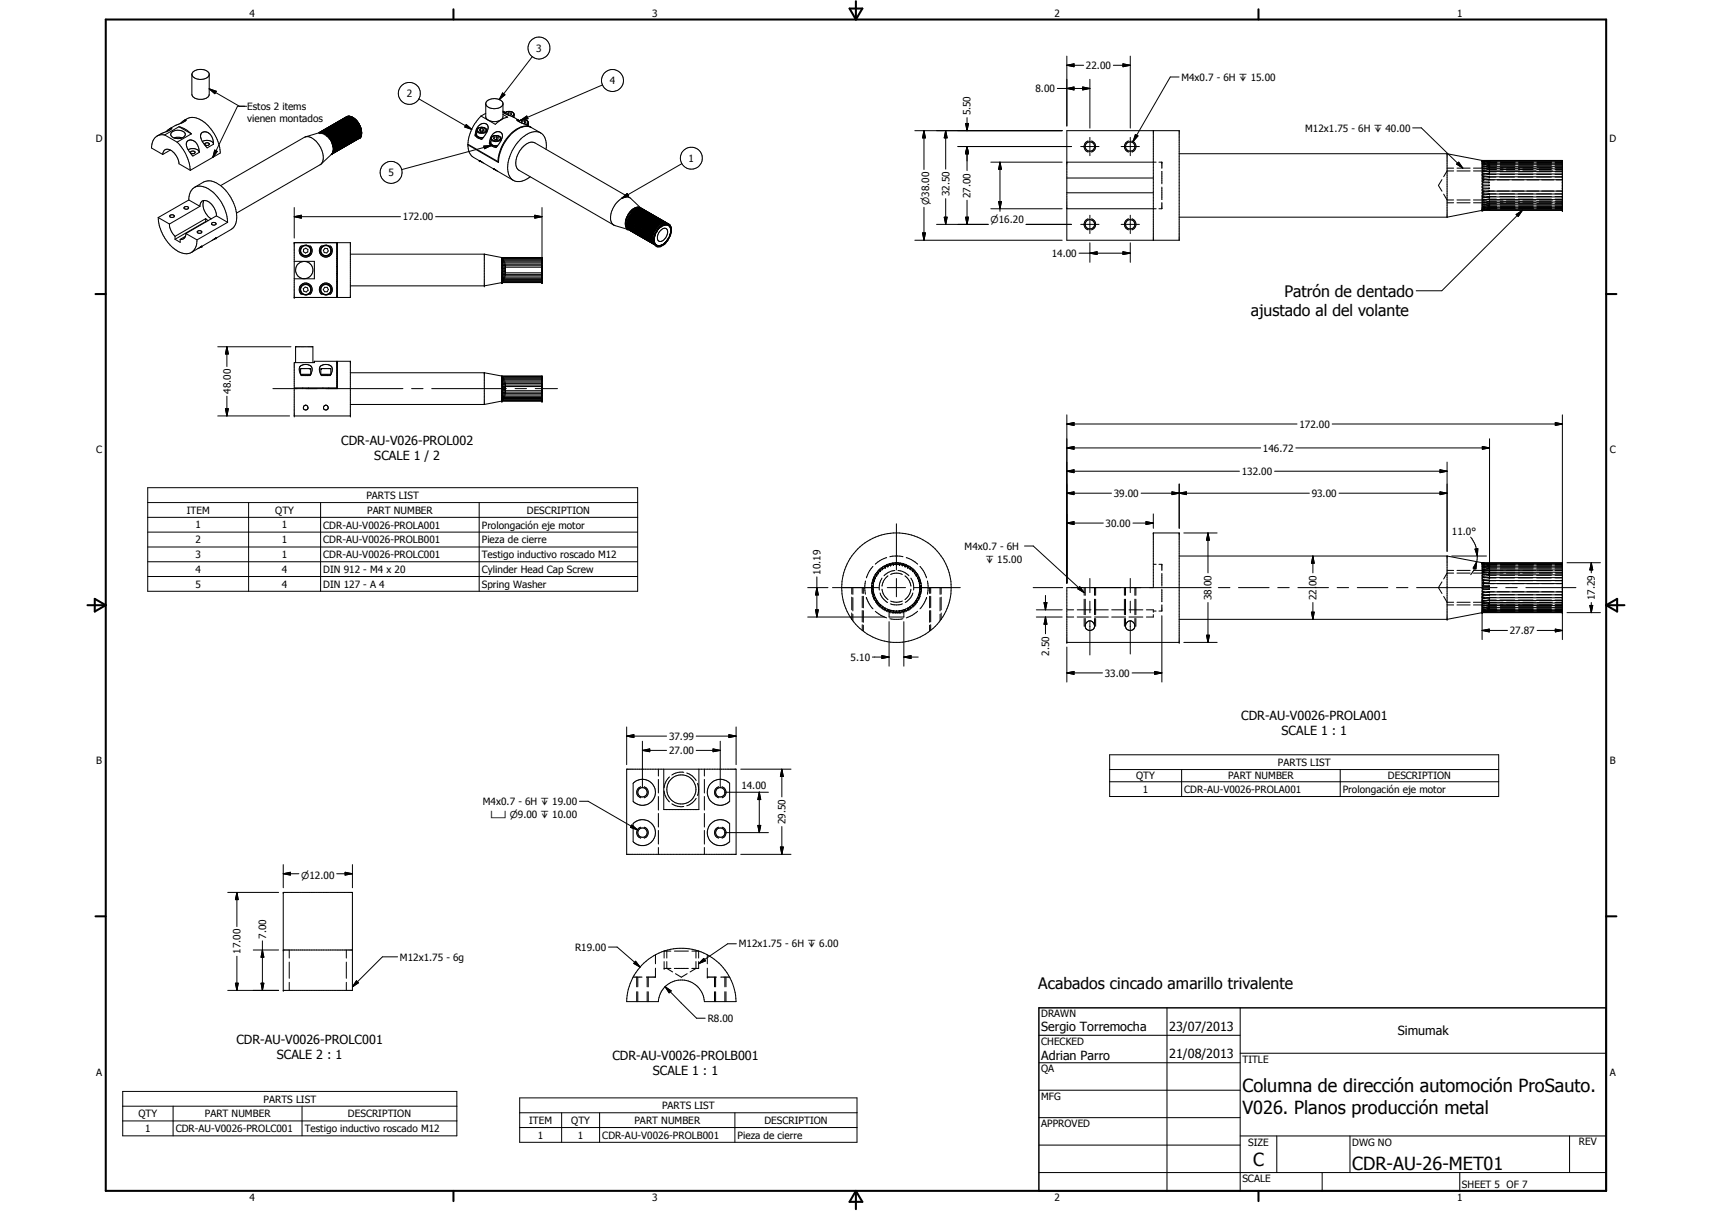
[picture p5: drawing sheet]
<svg xmlns="http://www.w3.org/2000/svg" width="594mm" height="420mm" viewBox="0 0 594 420" stroke-linecap="round" stroke-linejoin="round" font-family="sans-serif">
<defs><g id="words">
<g font-size="6.3">
<text x="431.1" y="379">Columna de dirección automoción ProSauto.</text>
<text x="431.1" y="386.5">V026. Planos producción metal</text>
<text x="434.8" y="404.7">C</text>
<text x="469.2" y="406">CDR-AU-26-MET01</text>
</g>
<g font-size="5.5">
<text x="445.7" y="103.1">Patrón de dentado</text>
<text x="434" y="109.7">ajustado al del volante</text>
<text x="360.3" y="343.2">Acabados cincado amarillo trivalente</text>
</g>
<g font-size="4.4">
<text x="118.4" y="154.2">CDR-AU-V026-PROL002</text>
<text x="129.9" y="159.4">SCALE 1 / 2</text>
<text x="430.7" y="249.7">CDR-AU-V0026-PROLA001</text>
<text x="444.7" y="254.9">SCALE 1 : 1</text>
<text x="361.3" y="357.5">Sergio Torremocha</text>
<text x="405.7" y="357.7">23/07/2013</text>
<text x="485" y="359.2">Simumak</text>
<text x="82" y="362.2">CDR-AU-V0026-PROLC001</text>
<text x="96.1" y="367.4">SCALE 2 : 1</text>
<text x="212.5" y="367.9">CDR-AU-V0026-PROLB001</text>
<text x="361.3" y="367.9">Adrian Parro</text>
<text x="405.7" y="367.2">21/08/2013</text>
<text x="226.5" y="373.1">SCALE 1 : 1</text>
</g>
<g font-size="3.5">
<text x="86.6" y="5.8">4</text>
<text x="226.3" y="5.8">3</text>
<text x="365.9" y="5.8">2</text>
<text x="505.6" y="5.8">1</text>
<text x="186.1" y="18">3</text>
<text x="376.8" y="24">22.00</text>
<text x="211.6" y="29.3">4</text>
<text x="409.9" y="28">M4x0.7 - 6H x 15.00</text>
<text x="141.1" y="33.7">2</text>
<text x="359.3" y="32">8.00</text>
<text x="85.8" y="38.2">Estos 2 items</text>
<text x="336.8" y="40" transform="rotate(-90 336.8 40)">5.50</text>
<text x="85.8" y="42.4">vienen montados</text>
<text x="452.9" y="45.7">M12x1.75 - 6H x 40.00</text>
<text x="33.3" y="49.4">D</text>
<text x="558.5" y="49.4">D</text>
<text x="239" y="56.2">1</text>
<text x="134.8" y="61.1">5</text>
<text x="329.4" y="68.2" transform="rotate(-90 329.4 68.2)">32.50</text>
<text x="336.8" y="68.7" transform="rotate(-90 336.8 68.7)">27.00</text>
<text x="139.8" y="76.5">172.00</text>
<text x="364.9" y="89.1">14.00</text>
<text x="80" y="136.7" transform="rotate(-90 80 136.7)">48.00</text>
<text x="450.9" y="148.4">172.00</text>
<text x="33.4" y="157.3">C</text>
<text x="438.3" y="156.7">146.72</text>
<text x="558.6" y="157.3">C</text>
<text x="430.9" y="164.8">132.00</text>
<text x="127.2" y="173.1">PARTS LIST</text>
<text x="386.5" y="172.4">39.00</text>
<text x="455.2" y="172.4">93.00</text>
<text x="64.8" y="178.2">ITEM</text>
<text x="95.5" y="178.3">QTY</text>
<text x="127.4" y="178.2">PART NUMBER</text>
<text x="182.8" y="178.3">DESCRIPTION</text>
<text x="67.9" y="183.3">1</text>
<text x="97.8" y="183.3">1</text>
<text x="112.2" y="183.4">CDR-AU-V0026-PROLA001</text>
<text x="167.2" y="183.5">Prolongación eje motor</text>
<text x="383.7" y="182.8">30.00</text>
<text x="503.8" y="185.5">11.0°</text>
<text x="67.9" y="188.5">2</text>
<text x="97.8" y="188.5">1</text>
<text x="112.2" y="188.5">CDR-AU-V0026-PROLB001</text>
<text x="167.2" y="188.6">Pieza de cierre</text>
<text x="334.7" y="190.8">M4x0.7 - 6H</text>
<text x="67.9" y="193.6">3</text>
<text x="97.8" y="193.6">1</text>
<text x="112.2" y="193.6">CDR-AU-V0026-PROLC001</text>
<text x="167.2" y="193.7">Testigo inductivo roscado M12</text>
<text x="67.9" y="198.8">4</text>
<text x="67.9" y="203.9">5</text>
<text x="97.8" y="198.8">4</text>
<text x="97.8" y="203.9">4</text>
<text x="112.2" y="198.8">DIN 912 - M4 x 20</text>
<text x="112.2" y="203.9">DIN 127 - A 4</text>
<text x="167.2" y="198.8">Cylinder Head Cap Screw</text>
<text x="167.2" y="204">Spring Washer</text>
<text x="284.8" y="199.3" transform="rotate(-90 284.8 199.3)">10.19</text>
<text x="456.9" y="203.4" transform="rotate(-90 456.9 203.4)">00</text>
<text x="420.4" y="208.3" transform="rotate(-90 420.4 208.3)">38.00</text>
<text x="456.9" y="208.3" transform="rotate(-90 456.9 208.3)">22.</text>
<text x="553.5" y="208.3" transform="rotate(-90 553.5 208.3)">17.29</text>
<text x="523.9" y="220">27.87</text>
<text x="364.1" y="227.5" transform="rotate(-90 364.1 227.5)">2.50</text>
<text x="295.2" y="229.2">5.10</text>
<text x="383.4" y="234.7">33.00</text>
<text x="232.1" y="256.7">37.99</text>
<text x="232.1" y="261.6">27.00</text>
<text x="33.4" y="265.2">B</text>
<text x="443.4" y="265.7">PARTS LIST</text>
<text x="558.6" y="265.2">B</text>
<text x="257.3" y="273.9">14.00</text>
<text x="394.3" y="270.4">QTY</text>
<text x="396.6" y="275.1">1</text>
<text x="411" y="275.1">CDR-AU-V0026-PROLA001</text>
<text x="426.2" y="270.4">PART NUMBER</text>
<text x="466" y="275.3">Prolongación eje motor</text>
<text x="481.6" y="270.4">DESCRIPTION</text>
<text x="167.6" y="279.3">M4x0.7 - 6H x 19.00</text>
<text x="272.6" y="286" transform="rotate(-90 272.6 286)">29.50</text>
<text x="92.4" y="325.7" transform="rotate(-90 92.4 325.7)">7.00</text>
<text x="199.6" y="329.9">R19.00</text>
<text x="256.4" y="328.7">M12x1.75 - 6H x 6.00</text>
<text x="83.5" y="331" transform="rotate(-90 83.5 331)">17.00</text>
<text x="138.8" y="333.3">M12x1.75 - 6g</text>
<text x="361.3" y="353">DRAWN</text>
<text x="245.6" y="354.5">R8.00</text>
<text x="361.3" y="362.5">CHECKED</text>
<text x="431.1" y="368.7">TITLE</text>
<text x="33.4" y="373.2">A</text>
<text x="361.3" y="372.1">QA</text>
<text x="558.6" y="373.2">A</text>
<text x="91.4" y="382.5">PARTS LIST</text>
<text x="361.3" y="381.6">MFG</text>
<text x="48" y="387.6">QTY</text>
<text x="71.1" y="387.6">PART NUMBER</text>
<text x="120.7" y="387.6">DESCRIPTION</text>
<text x="183.6" y="389.9">ITEM</text>
<text x="198.2" y="389.9">QTY</text>
<text x="220.2" y="389.9">PART NUMBER</text>
<text x="229.7" y="384.8">PARTS LIST</text>
<text x="265.3" y="389.9">DESCRIPTION</text>
<text x="50.4" y="392.8">1</text>
<text x="61" y="392.8">CDR-AU-V0026-PROLC001</text>
<text x="105.7" y="392.9">Testigo inductivo roscado M12</text>
<text x="186.7" y="395.1">1</text>
<text x="200.6" y="395.1">1</text>
<text x="209" y="395.1">CDR-AU-V0026-PROLB001</text>
<text x="255.9" y="395.1">Pieza de cierre</text>
<text x="361.3" y="391.1">APPROVED</text>
<text x="433.1" y="397.5">SIZE</text>
<text x="469.2" y="397.5">DWG NO</text>
<text x="547.9" y="397.4">REV</text>
<text x="431.1" y="410.2">SCALE</text>
<text x="507.3" y="412.3">SHEET 5 OF 7</text>
<text x="86.6" y="416.7">4</text>
<text x="226.3" y="416.7">3</text>
<text x="365.9" y="416.7">2</text>
<text x="505.6" y="416.7">1</text>
</g>
<g font-size="3.3">
<text x="322.4" y="71.2" transform="rotate(-90 322.4 71.2)">n38.00</text>
<text x="343.7" y="77.3">n16.20</text>
<text x="342" y="195.2">x 15.00</text>
<text x="170.3" y="283.7">v n9.00 x 10.00</text>
<text x="104.6" y="304.9">n12.00</text>
</g>
</g></defs>
<g fill="#000">
<circle cx="110.9" cy="46" r=".18"/>
<circle cx="111.2" cy="46" r=".18"/>
<circle cx="111.5" cy="46" r=".18"/>
<circle cx="111.9" cy="46.1" r=".18"/>
<circle cx="112.3" cy="46.3" r=".18"/>
<circle cx="112.7" cy="46.5" r=".18"/>
<circle cx="113.1" cy="46.7" r=".18"/>
<circle cx="113.4" cy="47" r=".18"/>
<circle cx="113.7" cy="46.4" r=".18"/>
<circle cx="113.8" cy="47.4" r=".18"/>
<circle cx="114.2" cy="47.8" r=".18"/>
<circle cx="114.5" cy="46.9" r=".18"/>
<circle cx="115.2" cy="53.3" r=".18"/>
<circle cx="115.2" cy="49.7" r=".18"/>
<circle cx="115.4" cy="49.9" r=".18"/>
<circle cx="115.4" cy="53" r=".18"/>
<circle cx="115.5" cy="50.4" r=".18"/>
<circle cx="115.5" cy="48.1" r=".18"/>
<circle cx="115.6" cy="50.6" r=".18"/>
<circle cx="115.7" cy="51.4" r=".18"/>
<circle cx="115.7" cy="51.8" r=".18"/>
<circle cx="115.9" cy="49.1" r=".18"/>
<circle cx="116.1" cy="49.5" r=".18"/>
<circle cx="120.4" cy="40.4" r=".18"/>
<circle cx="120.7" cy="40.3" r=".18"/>
<circle cx="120.9" cy="40.4" r=".18"/>
<circle cx="121.1" cy="40.3" r=".18"/>
<circle cx="121.3" cy="40.4" r=".18"/>
<circle cx="121.4" cy="40.3" r=".18"/>
<circle cx="121.8" cy="40.4" r=".18"/>
<circle cx="122.8" cy="41.1" r=".18"/>
<circle cx="123.5" cy="41.8" r=".18"/>
<circle cx="123.5" cy="41.6" r=".18"/>
<circle cx="123.6" cy="41.7" r=".18"/>
<circle cx="123.8" cy="42.2" r=".18"/>
<circle cx="123.9" cy="42" r=".18"/>
<circle cx="124.1" cy="42.5" r=".18"/>
<circle cx="124.3" cy="42.5" r=".18"/>
<circle cx="124.4" cy="42.9" r=".18"/>
<circle cx="124.4" cy="43" r=".18"/>
<circle cx="124.5" cy="43" r=".18"/>
<circle cx="124.6" cy="43" r=".18"/>
<circle cx="124.7" cy="43.4" r=".18"/>
<circle cx="124.7" cy="43.5" r=".18"/>
<circle cx="124.7" cy="43.3" r=".18"/>
<circle cx="124.8" cy="43.5" r=".18"/>
<circle cx="124.9" cy="43.9" r=".18"/>
<circle cx="124.9" cy="47.8" r=".18"/>
<circle cx="125" cy="47.7" r=".18"/>
<circle cx="125" cy="43.8" r=".18"/>
<circle cx="125" cy="44.3" r=".18"/>
<circle cx="125.1" cy="47.6" r=".18"/>
<circle cx="125.1" cy="47.4" r=".18"/>
<circle cx="125.2" cy="47.4" r=".18"/>
<circle cx="125.2" cy="44.2" r=".18"/>
<circle cx="125.2" cy="44.9" r=".18"/>
<circle cx="125.2" cy="44.4" r=".18"/>
<circle cx="125.3" cy="47.3" r=".18"/>
<circle cx="125.3" cy="45.3" r=".18"/>
<circle cx="125.3" cy="47.1" r=".18"/>
<circle cx="125.3" cy="44.7" r=".18"/>
<circle cx="125.4" cy="45" r=".18"/>
<circle cx="125.4" cy="46.9" r=".18"/>
<circle cx="125.4" cy="46.7" r=".18"/>
<circle cx="125.5" cy="46.6" r=".18"/>
<circle cx="125.5" cy="46.1" r=".18"/>
<circle cx="125.5" cy="45.9" r=".18"/>
<circle cx="166.3" cy="55.7" r=".18"/>
<circle cx="166.4" cy="55.8" r=".18"/>
<circle cx="370.2" cy="56.3" r=".18"/>
<circle cx="403.2" cy="56.3" r=".18"/>
<circle cx="514.3" cy="55.9" r=".18"/>
<circle cx="514.3" cy="55.8" r=".18"/>
<circle cx="514.3" cy="55.7" r=".18"/>
<circle cx="514.3" cy="57.8" r=".18"/>
<circle cx="514.3" cy="56.6" r=".18"/>
<circle cx="514.7" cy="55.9" r=".18"/>
<circle cx="516.8" cy="59.5" r=".18"/>
<circle cx="516.9" cy="56.3" r=".18"/>
<circle cx="516.9" cy="56.9" r=".18"/>
<circle cx="516.9" cy="56.6" r=".18"/>
<circle cx="516.9" cy="57.4" r=".18"/>
<circle cx="516.9" cy="56.2" r=".18"/>
<circle cx="516.9" cy="58" r=".18"/>
<circle cx="516.9" cy="58.1" r=".18"/>
<circle cx="516.9" cy="58.8" r=".18"/>
<circle cx="516.9" cy="59.6" r=".18"/>
<circle cx="542.2" cy="56" r=".18"/>
<circle cx="542.2" cy="55.7" r=".18"/>
<circle cx="542.2" cy="55.8" r=".18"/>
<circle cx="542.2" cy="55.9" r=".18"/>
<circle cx="542.2" cy="57.8" r=".18"/>
<circle cx="542.2" cy="59.4" r=".18"/>
<circle cx="542.2" cy="56.2" r=".18"/>
<circle cx="542.2" cy="56.6" r=".18"/>
<circle cx="542.2" cy="58.6" r=".18"/>
<circle cx="217" cy="77.5" r=".18"/>
<circle cx="217.3" cy="79" r=".18"/>
<circle cx="217.5" cy="79.2" r=".18"/>
<circle cx="217.6" cy="79.4" r=".18"/>
<circle cx="217.8" cy="79.5" r=".18"/>
<circle cx="218.3" cy="76.4" r=".18"/>
<circle cx="218.5" cy="75.9" r=".18"/>
<circle cx="218.7" cy="75.5" r=".18"/>
<circle cx="219" cy="75.1" r=".18"/>
<circle cx="219.2" cy="72.9" r=".18"/>
<circle cx="219.5" cy="74.2" r=".18"/>
<circle cx="219.9" cy="73.8" r=".18"/>
<circle cx="220.5" cy="72.1" r=".18"/>
<circle cx="220.9" cy="71.9" r=".18"/>
<circle cx="221.3" cy="71.9" r=".18"/>
<circle cx="221.8" cy="71.9" r=".18"/>
<circle cx="221.9" cy="71.9" r=".18"/>
<circle cx="222.1" cy="72" r=".18"/>
<circle cx="222.2" cy="72.1" r=".18"/>
<circle cx="228" cy="79.8" r=".18"/>
<circle cx="228.2" cy="79.8" r=".18"/>
<circle cx="228.5" cy="79.4" r=".18"/>
<circle cx="228.8" cy="79" r=".18"/>
<circle cx="229.2" cy="78.7" r=".18"/>
<circle cx="229.4" cy="78.3" r=".18"/>
<circle cx="229.5" cy="78.4" r=".18"/>
<circle cx="229.6" cy="78.4" r=".18"/>
<circle cx="229.8" cy="78" r=".18"/>
<circle cx="229.9" cy="78.1" r=".18"/>
<circle cx="230.2" cy="78" r=".18"/>
<circle cx="230.6" cy="77.9" r=".18"/>
<circle cx="230.7" cy="77.6" r=".18"/>
<circle cx="230.9" cy="77.8" r=".18"/>
<circle cx="230.9" cy="77.6" r=".18"/>
<circle cx="231" cy="77.8" r=".18"/>
<circle cx="231.1" cy="77.6" r=".18"/>
<circle cx="231.3" cy="77.8" r=".18"/>
<circle cx="231.4" cy="77.6" r=".18"/>
<circle cx="231.6" cy="77.8" r=".18"/>
<circle cx="231.6" cy="77.6" r=".18"/>
<circle cx="231.7" cy="77.6" r=".18"/>
<circle cx="231.9" cy="77.9" r=".18"/>
<circle cx="232.1" cy="78.1" r=".18"/>
<circle cx="232.2" cy="77.9" r=".18"/>
<circle cx="232.3" cy="78.3" r=".18"/>
<circle cx="232.5" cy="78.6" r=".18"/>
<circle cx="232.6" cy="78.4" r=".18"/>
<circle cx="232.6" cy="78.9" r=".18"/>
<circle cx="232.7" cy="79.2" r=".18"/>
<circle cx="232.7" cy="79.6" r=".18"/>
<circle cx="232.8" cy="78.8" r=".18"/>
<circle cx="232.9" cy="79.2" r=".18"/>
<circle cx="514.3" cy="72.9" r=".18"/>
<circle cx="514.3" cy="72.8" r=".18"/>
<circle cx="514.3" cy="73" r=".18"/>
<circle cx="514.3" cy="72.1" r=".18"/>
<circle cx="514.3" cy="68.3" r=".18"/>
<circle cx="514.3" cy="60.4" r=".18"/>
<circle cx="514.3" cy="70.9" r=".18"/>
<circle cx="514.7" cy="67.3" r=".18"/>
<circle cx="514.7" cy="62.4" r=".18"/>
<circle cx="514.7" cy="66.3" r=".18"/>
<circle cx="514.7" cy="61.3" r=".18"/>
<circle cx="514.7" cy="72.8" r=".18"/>
<circle cx="516.9" cy="61.3" r=".18"/>
<circle cx="516.9" cy="67.3" r=".18"/>
<circle cx="516.9" cy="68.3" r=".18"/>
<circle cx="516.9" cy="68.2" r=".18"/>
<circle cx="516.9" cy="69.1" r=".18"/>
<circle cx="516.9" cy="69.9" r=".18"/>
<circle cx="516.9" cy="72.1" r=".18"/>
<circle cx="516.9" cy="72.5" r=".18"/>
<circle cx="516.9" cy="60.4" r=".18"/>
<circle cx="516.9" cy="70.6" r=".18"/>
<circle cx="516.9" cy="71.2" r=".18"/>
<circle cx="516.9" cy="71.7" r=".18"/>
<circle cx="516.9" cy="72.3" r=".18"/>
<circle cx="542.2" cy="71.5" r=".18"/>
<circle cx="542.2" cy="67.3" r=".18"/>
<circle cx="542.2" cy="72.1" r=".18"/>
<circle cx="542.2" cy="69.2" r=".18"/>
<circle cx="542.2" cy="69.3" r=".18"/>
<circle cx="542.2" cy="73" r=".18"/>
<circle cx="542.2" cy="60.4" r=".18"/>
<circle cx="542.2" cy="63.4" r=".18"/>
<circle cx="542.2" cy="65.3" r=".18"/>
<circle cx="542.2" cy="66.3" r=".18"/>
<circle cx="542.2" cy="72.5" r=".18"/>
<circle cx="542.2" cy="72.9" r=".18"/>
<circle cx="542.2" cy="64.4" r=".18"/>
<circle cx="542.2" cy="68.3" r=".18"/>
<circle cx="542.2" cy="70.1" r=".18"/>
<circle cx="542.2" cy="61.3" r=".18"/>
<circle cx="542.2" cy="72.8" r=".18"/>
<circle cx="70" cy="85.5" r=".18"/>
<circle cx="70.1" cy="85.4" r=".18"/>
<circle cx="75" cy="82.5" r=".18"/>
<circle cx="102.1" cy="84.2" r=".18"/>
<circle cx="168.1" cy="99.2" r=".18"/>
<circle cx="174.2" cy="95.2" r=".18"/>
<circle cx="174.2" cy="96.6" r=".18"/>
<circle cx="174.2" cy="97.9" r=".18"/>
<circle cx="174.2" cy="92.8" r=".18"/>
<circle cx="174.2" cy="94.4" r=".18"/>
<circle cx="174.2" cy="95.9" r=".18"/>
<circle cx="174.2" cy="96.9" r=".18"/>
<circle cx="174.2" cy="97.8" r=".18"/>
<circle cx="174.2" cy="98" r=".18"/>
<circle cx="174.2" cy="89.5" r=".18"/>
<circle cx="174.2" cy="89.8" r=".18"/>
<circle cx="174.2" cy="90.8" r=".18"/>
<circle cx="174.2" cy="92" r=".18"/>
<circle cx="174.2" cy="92.5" r=".18"/>
<circle cx="174.2" cy="95.7" r=".18"/>
<circle cx="174.2" cy="97.3" r=".18"/>
<circle cx="174.2" cy="91.1" r=".18"/>
<circle cx="174.2" cy="97.4" r=".18"/>
<circle cx="174.2" cy="97.7" r=".18"/>
<circle cx="174.2" cy="89.4" r=".18"/>
<circle cx="174.2" cy="90.1" r=".18"/>
<circle cx="174.2" cy="90.5" r=".18"/>
<circle cx="174.2" cy="94.7" r=".18"/>
<circle cx="174.2" cy="90.3" r=".18"/>
<circle cx="174.2" cy="91.7" r=".18"/>
<circle cx="174.4" cy="97.9" r=".18"/>
<circle cx="174.4" cy="89.5" r=".18"/>
<circle cx="175.4" cy="94.2" r=".18"/>
<circle cx="175.4" cy="92.2" r=".18"/>
<circle cx="175.4" cy="92.7" r=".18"/>
<circle cx="175.4" cy="95.2" r=".18"/>
<circle cx="188.1" cy="94.2" r=".18"/>
<circle cx="188.1" cy="96.1" r=".18"/>
<circle cx="188.1" cy="96.3" r=".18"/>
<circle cx="188.1" cy="96.6" r=".18"/>
<circle cx="188.1" cy="97.1" r=".18"/>
<circle cx="188.1" cy="93.6" r=".18"/>
<circle cx="188.1" cy="94.4" r=".18"/>
<circle cx="188.1" cy="94.7" r=".18"/>
<circle cx="188.1" cy="95.9" r=".18"/>
<circle cx="188.1" cy="97.4" r=".18"/>
<circle cx="188.1" cy="97.8" r=".18"/>
<circle cx="188.1" cy="98" r=".18"/>
<circle cx="188.1" cy="89.5" r=".18"/>
<circle cx="188.1" cy="89.6" r=".18"/>
<circle cx="188.1" cy="90.1" r=".18"/>
<circle cx="188.1" cy="90.5" r=".18"/>
<circle cx="188.1" cy="90.8" r=".18"/>
<circle cx="188.1" cy="93.3" r=".18"/>
<circle cx="188.1" cy="94.1" r=".18"/>
<circle cx="188.1" cy="95.2" r=".18"/>
<circle cx="188.1" cy="95.7" r=".18"/>
<circle cx="188.1" cy="96.9" r=".18"/>
<circle cx="188.1" cy="97.7" r=".18"/>
<circle cx="188.1" cy="89.4" r=".18"/>
<circle cx="188.1" cy="90.3" r=".18"/>
<circle cx="188.1" cy="91.1" r=".18"/>
<circle cx="188.1" cy="91.7" r=".18"/>
<circle cx="188.1" cy="92.2" r=".18"/>
<circle cx="188.1" cy="92.6" r=".18"/>
<circle cx="188.1" cy="93.1" r=".18"/>
<circle cx="188.1" cy="93.2" r=".18"/>
<circle cx="188.1" cy="93.8" r=".18"/>
<circle cx="188.1" cy="94.9" r=".18"/>
<circle cx="188.1" cy="97.3" r=".18"/>
<circle cx="188.1" cy="97.9" r=".18"/>
<circle cx="188.1" cy="89.8" r=".18"/>
<circle cx="188.1" cy="92" r=".18"/>
<circle cx="188.1" cy="92.8" r=".18"/>
<circle cx="188.1" cy="93.7" r=".18"/>
<circle cx="188.1" cy="95.4" r=".18"/>
<circle cx="188.1" cy="91.2" r=".18"/>
<circle cx="188.1" cy="92.7" r=".18"/>
<circle cx="226.9" cy="83.4" r=".18"/>
<circle cx="226.9" cy="83.1" r=".18"/>
<circle cx="226.9" cy="83.6" r=".18"/>
<circle cx="226.9" cy="82.9" r=".18"/>
<circle cx="226.9" cy="82.5" r=".18"/>
<circle cx="226.9" cy="83.9" r=".18"/>
<circle cx="227" cy="84.2" r=".18"/>
<circle cx="227" cy="82.2" r=".18"/>
<circle cx="227" cy="83" r=".18"/>
<circle cx="227" cy="83.3" r=".18"/>
<circle cx="227" cy="82.9" r=".18"/>
<circle cx="227" cy="84.3" r=".18"/>
<circle cx="227" cy="82" r=".18"/>
<circle cx="227" cy="83.4" r=".18"/>
<circle cx="227" cy="82.5" r=".18"/>
<circle cx="227" cy="83.7" r=".18"/>
<circle cx="227.1" cy="84.5" r=".18"/>
<circle cx="227.1" cy="81.7" r=".18"/>
<circle cx="227.1" cy="82.1" r=".18"/>
<circle cx="227.1" cy="84.1" r=".18"/>
<circle cx="227.2" cy="82" r=".18"/>
<circle cx="227.2" cy="84.1" r=".18"/>
<circle cx="227.2" cy="84.6" r=".18"/>
<circle cx="227.2" cy="81.5" r=".18"/>
<circle cx="227.2" cy="81.6" r=".18"/>
<circle cx="227.3" cy="81.5" r=".18"/>
<circle cx="227.3" cy="84.5" r=".18"/>
<circle cx="227.3" cy="84.4" r=".18"/>
<circle cx="227.3" cy="81.6" r=".18"/>
<circle cx="227.4" cy="84.9" r=".18"/>
<circle cx="227.4" cy="81.2" r=".18"/>
<circle cx="227.4" cy="84.7" r=".18"/>
<circle cx="227.5" cy="84.7" r=".18"/>
<circle cx="227.5" cy="81.1" r=".18"/>
<circle cx="227.5" cy="85" r=".18"/>
<circle cx="227.5" cy="80.7" r=".18"/>
<circle cx="227.7" cy="84.9" r=".18"/>
<circle cx="227.7" cy="80.6" r=".18"/>
<circle cx="227.7" cy="85.2" r=".18"/>
<circle cx="227.9" cy="80.1" r=".18"/>
<circle cx="227.9" cy="85.3" r=".18"/>
<circle cx="227.9" cy="85.1" r=".18"/>
<circle cx="227.9" cy="80.2" r=".18"/>
<circle cx="227.9" cy="85" r=".18"/>
<circle cx="228" cy="85.3" r=".18"/>
<circle cx="228.2" cy="85.1" r=".18"/>
<circle cx="228.2" cy="85.4" r=".18"/>
<circle cx="228.5" cy="85.2" r=".18"/>
<circle cx="228.5" cy="85.4" r=".18"/>
<circle cx="228.8" cy="85.2" r=".18"/>
<circle cx="228.8" cy="85.4" r=".18"/>
<circle cx="229.1" cy="85.3" r=".18"/>
<circle cx="229.1" cy="85.1" r=".18"/>
<circle cx="229.2" cy="85.1" r=".18"/>
<circle cx="229.2" cy="85.3" r=".18"/>
<circle cx="229.4" cy="85.2" r=".18"/>
<circle cx="229.5" cy="85" r=".18"/>
<circle cx="229.6" cy="85" r=".18"/>
<circle cx="229.9" cy="84.8" r=".18"/>
<circle cx="229.9" cy="85" r=".18"/>
<circle cx="230.2" cy="84.6" r=".18"/>
<circle cx="230.3" cy="84.6" r=".18"/>
<circle cx="230.3" cy="84.7" r=".18"/>
<circle cx="230.6" cy="84.5" r=".18"/>
<circle cx="230.6" cy="84.3" r=".18"/>
<circle cx="230.7" cy="84.4" r=".18"/>
<circle cx="230.9" cy="84.2" r=".18"/>
<circle cx="230.9" cy="84" r=".18"/>
<circle cx="231" cy="83.9" r=".18"/>
<circle cx="231.1" cy="84" r=".18"/>
<circle cx="231.3" cy="83.6" r=".18"/>
<circle cx="231.6" cy="83.4" r=".18"/>
<circle cx="231.6" cy="83.2" r=".18"/>
<circle cx="231.7" cy="83.2" r=".18"/>
<circle cx="231.9" cy="82.8" r=".18"/>
<circle cx="231.9" cy="82.7" r=".18"/>
<circle cx="231.9" cy="82.9" r=".18"/>
<circle cx="232.1" cy="82.3" r=".18"/>
<circle cx="232.3" cy="81.9" r=".18"/>
<circle cx="232.3" cy="81.8" r=".18"/>
<circle cx="232.5" cy="81.8" r=".18"/>
<circle cx="232.5" cy="81.4" r=".18"/>
<circle cx="232.6" cy="80.9" r=".18"/>
<circle cx="232.7" cy="80.5" r=".18"/>
<circle cx="232.7" cy="81.3" r=".18"/>
<circle cx="232.7" cy="81" r=".18"/>
<circle cx="232.7" cy="80.4" r=".18"/>
<circle cx="232.7" cy="80.1" r=".18"/>
<circle cx="232.7" cy="80" r=".18"/>
<circle cx="232.9" cy="80.5" r=".18"/>
<circle cx="232.9" cy="80.1" r=".18"/>
<circle cx="102.1" cy="103.2" r=".18"/>
<circle cx="107.6" cy="127.9" r=".18"/>
<circle cx="109.1" cy="125.3" r=".18"/>
<circle cx="111.5" cy="127.9" r=".18"/>
<circle cx="116.8" cy="125.3" r=".18"/>
<circle cx="117.1" cy="125.3" r=".18"/>
<circle cx="121.6" cy="125.3" r=".18"/>
<circle cx="168.1" cy="129.3" r=".18"/>
<circle cx="174.2" cy="138.7" r=".18"/>
<circle cx="174.2" cy="133.1" r=".18"/>
<circle cx="174.2" cy="136.3" r=".18"/>
<circle cx="174.2" cy="138" r=".18"/>
<circle cx="174.2" cy="130.5" r=".18"/>
<circle cx="174.2" cy="130.6" r=".18"/>
<circle cx="174.2" cy="130.7" r=".18"/>
<circle cx="174.2" cy="131.7" r=".18"/>
<circle cx="174.2" cy="133.6" r=".18"/>
<circle cx="174.2" cy="138.6" r=".18"/>
<circle cx="174.2" cy="138.8" r=".18"/>
<circle cx="174.2" cy="139" r=".18"/>
<circle cx="174.2" cy="139.1" r=".18"/>
<circle cx="174.2" cy="130.9" r=".18"/>
<circle cx="174.2" cy="132.2" r=".18"/>
<circle cx="174.2" cy="136.8" r=".18"/>
<circle cx="174.2" cy="137" r=".18"/>
<circle cx="174.2" cy="137.7" r=".18"/>
<circle cx="174.2" cy="131.1" r=".18"/>
<circle cx="174.2" cy="134.7" r=".18"/>
<circle cx="174.2" cy="135.5" r=".18"/>
<circle cx="174.2" cy="135.8" r=".18"/>
<circle cx="174.2" cy="131" r=".18"/>
<circle cx="175.4" cy="133.6" r=".18"/>
<circle cx="175.4" cy="136.1" r=".18"/>
<circle cx="175.4" cy="135.6" r=".18"/>
<circle cx="188.1" cy="130.6" r=".18"/>
<circle cx="188.1" cy="135" r=".18"/>
<circle cx="188.1" cy="136.6" r=".18"/>
<circle cx="188.1" cy="136.8" r=".18"/>
<circle cx="188.1" cy="138.3" r=".18"/>
<circle cx="188.1" cy="130.9" r=".18"/>
<circle cx="188.1" cy="131.1" r=".18"/>
<circle cx="188.1" cy="131.4" r=".18"/>
<circle cx="188.1" cy="131.6" r=".18"/>
<circle cx="188.1" cy="133.1" r=".18"/>
<circle cx="188.1" cy="133.4" r=".18"/>
<circle cx="188.1" cy="133.6" r=".18"/>
<circle cx="188.1" cy="134" r=".18"/>
<circle cx="188.1" cy="134.1" r=".18"/>
<circle cx="188.1" cy="134.5" r=".18"/>
<circle cx="188.1" cy="135.1" r=".18"/>
<circle cx="188.1" cy="135.2" r=".18"/>
<circle cx="188.1" cy="135.6" r=".18"/>
<circle cx="188.1" cy="135.8" r=".18"/>
<circle cx="188.1" cy="136.1" r=".18"/>
<circle cx="188.1" cy="136.3" r=".18"/>
<circle cx="188.1" cy="137.7" r=".18"/>
<circle cx="188.1" cy="139" r=".18"/>
<circle cx="188.1" cy="139.1" r=".18"/>
<circle cx="188.1" cy="130.7" r=".18"/>
<circle cx="188.1" cy="131" r=".18"/>
<circle cx="188.1" cy="131.7" r=".18"/>
<circle cx="188.1" cy="132.2" r=".18"/>
<circle cx="188.1" cy="132.6" r=".18"/>
<circle cx="188.1" cy="134.6" r=".18"/>
<circle cx="188.1" cy="134.7" r=".18"/>
<circle cx="188.1" cy="135.5" r=".18"/>
<circle cx="188.1" cy="137" r=".18"/>
<circle cx="188.1" cy="137.2" r=".18"/>
<circle cx="188.1" cy="138" r=".18"/>
<circle cx="188.1" cy="138.6" r=".18"/>
<circle cx="188.1" cy="138.8" r=".18"/>
<circle cx="188.1" cy="138.9" r=".18"/>
<circle cx="188.1" cy="130.5" r=".18"/>
<circle cx="102.1" cy="144.3" r=".18"/>
<circle cx="121.6" cy="144.3" r=".18"/>
<circle cx="303.9" cy="199.1" r=".18"/>
<circle cx="304.2" cy="199.6" r=".18"/>
<circle cx="304.2" cy="199.5" r=".18"/>
<circle cx="304.8" cy="198.8" r=".18"/>
<circle cx="304.8" cy="198.7" r=".18"/>
<circle cx="305" cy="197.8" r=".18"/>
<circle cx="305.3" cy="197.4" r=".18"/>
<circle cx="305.5" cy="198" r=".18"/>
<circle cx="305.5" cy="197.9" r=".18"/>
<circle cx="306.2" cy="196.8" r=".18"/>
<circle cx="306.2" cy="197.4" r=".18"/>
<circle cx="306.3" cy="197.3" r=".18"/>
<circle cx="306.8" cy="196.5" r=".18"/>
<circle cx="307.1" cy="196.8" r=".18"/>
<circle cx="307.1" cy="196.2" r=".18"/>
<circle cx="307.2" cy="196.8" r=".18"/>
<circle cx="307.2" cy="196.7" r=".18"/>
<circle cx="307.7" cy="196" r=".18"/>
<circle cx="308" cy="196.3" r=".18"/>
<circle cx="308.1" cy="196.3" r=".18"/>
<circle cx="308.1" cy="195.8" r=".18"/>
<circle cx="308.7" cy="195.6" r=".18"/>
<circle cx="308.8" cy="195.6" r=".18"/>
<circle cx="309" cy="196" r=".18"/>
<circle cx="309.1" cy="196" r=".18"/>
<circle cx="309.8" cy="195.4" r=".18"/>
<circle cx="310" cy="195.8" r=".18"/>
<circle cx="310.2" cy="195.3" r=".18"/>
<circle cx="310.8" cy="195.2" r=".18"/>
<circle cx="311" cy="195.7" r=".18"/>
<circle cx="311.1" cy="195.7" r=".18"/>
<circle cx="311.3" cy="195.2" r=".18"/>
<circle cx="311.9" cy="195.3" r=".18"/>
<circle cx="312.1" cy="195.8" r=".18"/>
<circle cx="312.2" cy="195.8" r=".18"/>
<circle cx="312.4" cy="195.4" r=".18"/>
<circle cx="313.1" cy="196" r=".18"/>
<circle cx="313.4" cy="195.6" r=".18"/>
<circle cx="313.5" cy="195.6" r=".18"/>
<circle cx="314" cy="196.3" r=".18"/>
<circle cx="314" cy="195.8" r=".18"/>
<circle cx="314.1" cy="196.3" r=".18"/>
<circle cx="314.5" cy="196" r=".18"/>
<circle cx="315" cy="196.7" r=".18"/>
<circle cx="315" cy="196.8" r=".18"/>
<circle cx="315" cy="196.2" r=".18"/>
<circle cx="315.4" cy="196.5" r=".18"/>
<circle cx="315.8" cy="197.3" r=".18"/>
<circle cx="315.9" cy="197.3" r=".18"/>
<circle cx="315.9" cy="197.4" r=".18"/>
<circle cx="316" cy="196.8" r=".18"/>
<circle cx="316.6" cy="198" r=".18"/>
<circle cx="316.6" cy="197.9" r=".18"/>
<circle cx="316.7" cy="198" r=".18"/>
<circle cx="316.8" cy="198" r=".18"/>
<circle cx="316.8" cy="197.4" r=".18"/>
<circle cx="317.2" cy="197.8" r=".18"/>
<circle cx="317.3" cy="198.7" r=".18"/>
<circle cx="317.4" cy="198.7" r=".18"/>
<circle cx="317.4" cy="198.8" r=".18"/>
<circle cx="317.9" cy="199.5" r=".18"/>
<circle cx="318" cy="199.5" r=".18"/>
<circle cx="318" cy="199.6" r=".18"/>
<circle cx="318.3" cy="199.1" r=".18"/>
<circle cx="400.2" cy="184.9" r=".18"/>
<circle cx="409.2" cy="184.9" r=".18"/>
<circle cx="502.1" cy="192.9" r=".18"/>
<circle cx="514.3" cy="195.4" r=".18"/>
<circle cx="514.3" cy="195.2" r=".18"/>
<circle cx="514.3" cy="199.5" r=".18"/>
<circle cx="516.5" cy="198.5" r=".18"/>
<circle cx="516.9" cy="196" r=".18"/>
<circle cx="516.9" cy="197.3" r=".18"/>
<circle cx="516.9" cy="195.8" r=".18"/>
<circle cx="516.9" cy="196.8" r=".18"/>
<circle cx="516.9" cy="198" r=".18"/>
<circle cx="516.9" cy="199.5" r=".18"/>
<circle cx="516.9" cy="196.3" r=".18"/>
<circle cx="516.9" cy="198.7" r=".18"/>
<circle cx="516.9" cy="199.6" r=".18"/>
<circle cx="542.2" cy="195.4" r=".18"/>
<circle cx="542.2" cy="195.6" r=".18"/>
<circle cx="542.2" cy="196" r=".18"/>
<circle cx="542.2" cy="196.5" r=".18"/>
<circle cx="542.2" cy="198.5" r=".18"/>
<circle cx="542.2" cy="195.2" r=".18"/>
<circle cx="300.6" cy="207.3" r=".18"/>
<circle cx="302.5" cy="203.1" r=".18"/>
<circle cx="302.5" cy="204.7" r=".18"/>
<circle cx="302.5" cy="205.3" r=".18"/>
<circle cx="302.6" cy="202.1" r=".18"/>
<circle cx="302.6" cy="205.7" r=".18"/>
<circle cx="302.8" cy="201.5" r=".18"/>
<circle cx="302.9" cy="204.4" r=".18"/>
<circle cx="302.9" cy="203.3" r=".18"/>
<circle cx="302.9" cy="204.5" r=".18"/>
<circle cx="302.9" cy="204.3" r=".18"/>
<circle cx="302.9" cy="203.4" r=".18"/>
<circle cx="302.9" cy="203.5" r=".18"/>
<circle cx="302.9" cy="206.8" r=".18"/>
<circle cx="303.1" cy="205.4" r=".18"/>
<circle cx="303.1" cy="202.4" r=".18"/>
<circle cx="303.1" cy="202.3" r=".18"/>
<circle cx="303.1" cy="205.5" r=".18"/>
<circle cx="303.2" cy="207.4" r=".18"/>
<circle cx="303.2" cy="200.4" r=".18"/>
<circle cx="303.3" cy="201.4" r=".18"/>
<circle cx="303.3" cy="206.4" r=".18"/>
<circle cx="303.4" cy="201.3" r=".18"/>
<circle cx="303.4" cy="207.8" r=".18"/>
<circle cx="303.4" cy="200" r=".18"/>
<circle cx="303.7" cy="207.4" r=".18"/>
<circle cx="303.7" cy="200.4" r=".18"/>
<circle cx="303.7" cy="207.3" r=".18"/>
<circle cx="303.9" cy="208.7" r=".18"/>
<circle cx="304.2" cy="208.2" r=".18"/>
<circle cx="304.2" cy="208.3" r=".18"/>
<circle cx="304.2" cy="209.2" r=".18"/>
<circle cx="304.6" cy="209.6" r=".18"/>
<circle cx="304.8" cy="209" r=".18"/>
<circle cx="304.8" cy="209.1" r=".18"/>
<circle cx="304.8" cy="209.2" r=".18"/>
<circle cx="305" cy="210.1" r=".18"/>
<circle cx="305.3" cy="210.4" r=".18"/>
<circle cx="305.5" cy="209.8" r=".18"/>
<circle cx="305.5" cy="209.9" r=".18"/>
<circle cx="305.8" cy="210.7" r=".18"/>
<circle cx="306.2" cy="211" r=".18"/>
<circle cx="306.2" cy="210.5" r=".18"/>
<circle cx="306.3" cy="210.5" r=".18"/>
<circle cx="306.8" cy="211.3" r=".18"/>
<circle cx="307.1" cy="211.6" r=".18"/>
<circle cx="307.1" cy="211" r=".18"/>
<circle cx="307.2" cy="211.1" r=".18"/>
<circle cx="307.7" cy="211.8" r=".18"/>
<circle cx="308" cy="211.5" r=".18"/>
<circle cx="308.1" cy="211.5" r=".18"/>
<circle cx="308.1" cy="212" r=".18"/>
<circle cx="308.7" cy="212.2" r=".18"/>
<circle cx="309" cy="211.8" r=".18"/>
<circle cx="309.1" cy="211.8" r=".18"/>
<circle cx="309.2" cy="212.3" r=".18"/>
<circle cx="309.8" cy="212.4" r=".18"/>
<circle cx="310" cy="212" r=".18"/>
<circle cx="310.1" cy="212" r=".18"/>
<circle cx="310.2" cy="212.5" r=".18"/>
<circle cx="310.8" cy="212.5" r=".18"/>
<circle cx="311" cy="212" r=".18"/>
<circle cx="311.1" cy="212" r=".18"/>
<circle cx="311.3" cy="212.5" r=".18"/>
<circle cx="311.9" cy="212.5" r=".18"/>
<circle cx="312.1" cy="212" r=".18"/>
<circle cx="312.3" cy="212.4" r=".18"/>
<circle cx="312.4" cy="212.4" r=".18"/>
<circle cx="313" cy="212.3" r=".18"/>
<circle cx="313" cy="211.8" r=".18"/>
<circle cx="313.1" cy="211.8" r=".18"/>
<circle cx="313.2" cy="211.8" r=".18"/>
<circle cx="313.5" cy="212.2" r=".18"/>
<circle cx="314" cy="211.5" r=".18"/>
<circle cx="314" cy="212" r=".18"/>
<circle cx="314.1" cy="211.5" r=".18"/>
<circle cx="314.5" cy="211.8" r=".18"/>
<circle cx="315" cy="211.1" r=".18"/>
<circle cx="315" cy="211" r=".18"/>
<circle cx="315" cy="211.6" r=".18"/>
<circle cx="315.4" cy="211.3" r=".18"/>
<circle cx="315.4" cy="211.4" r=".18"/>
<circle cx="315.8" cy="210.5" r=".18"/>
<circle cx="315.9" cy="210.5" r=".18"/>
<circle cx="316" cy="211" r=".18"/>
<circle cx="316.4" cy="210.7" r=".18"/>
<circle cx="316.6" cy="209.8" r=".18"/>
<circle cx="316.6" cy="209.9" r=".18"/>
<circle cx="316.7" cy="209.8" r=".18"/>
<circle cx="316.8" cy="209.8" r=".18"/>
<circle cx="316.8" cy="210.4" r=".18"/>
<circle cx="317.2" cy="210.1" r=".18"/>
<circle cx="317.3" cy="209.2" r=".18"/>
<circle cx="317.3" cy="209.1" r=".18"/>
<circle cx="317.4" cy="209.1" r=".18"/>
<circle cx="317.4" cy="209" r=".18"/>
<circle cx="317.6" cy="209.6" r=".18"/>
<circle cx="317.9" cy="209.2" r=".18"/>
<circle cx="317.9" cy="208.3" r=".18"/>
<circle cx="318" cy="208.3" r=".18"/>
<circle cx="318" cy="208.2" r=".18"/>
<circle cx="318.2" cy="208.7" r=".18"/>
<circle cx="318.3" cy="208.7" r=".18"/>
<circle cx="318.4" cy="200.4" r=".18"/>
<circle cx="318.4" cy="207.4" r=".18"/>
<circle cx="318.5" cy="200.4" r=".18"/>
<circle cx="318.5" cy="207.3" r=".18"/>
<circle cx="318.8" cy="200" r=".18"/>
<circle cx="318.8" cy="206.4" r=".18"/>
<circle cx="318.8" cy="207.8" r=".18"/>
<circle cx="318.8" cy="201.3" r=".18"/>
<circle cx="318.8" cy="201.4" r=".18"/>
<circle cx="319" cy="200.4" r=".18"/>
<circle cx="319" cy="207.4" r=".18"/>
<circle cx="319.1" cy="202.3" r=".18"/>
<circle cx="319.1" cy="205.5" r=".18"/>
<circle cx="319.1" cy="205.4" r=".18"/>
<circle cx="319.1" cy="202.4" r=".18"/>
<circle cx="319.2" cy="203.3" r=".18"/>
<circle cx="319.2" cy="204.5" r=".18"/>
<circle cx="319.2" cy="204.4" r=".18"/>
<circle cx="319.2" cy="206.8" r=".18"/>
<circle cx="319.2" cy="204.3" r=".18"/>
<circle cx="319.2" cy="203.5" r=".18"/>
<circle cx="319.4" cy="201.5" r=".18"/>
<circle cx="319.5" cy="205.7" r=".18"/>
<circle cx="319.5" cy="202.1" r=".18"/>
<circle cx="319.6" cy="205.3" r=".18"/>
<circle cx="319.7" cy="204.7" r=".18"/>
<circle cx="319.7" cy="204.2" r=".18"/>
<circle cx="319.7" cy="203.1" r=".18"/>
<circle cx="319.7" cy="203.6" r=".18"/>
<circle cx="321.5" cy="207.3" r=".18"/>
<circle cx="502.1" cy="214.9" r=".18"/>
<circle cx="514.3" cy="212.6" r=".18"/>
<circle cx="514.3" cy="212.5" r=".18"/>
<circle cx="514.3" cy="200.4" r=".18"/>
<circle cx="514.3" cy="208.3" r=".18"/>
<circle cx="514.3" cy="210.1" r=".18"/>
<circle cx="514.7" cy="201.4" r=".18"/>
<circle cx="514.7" cy="206.4" r=".18"/>
<circle cx="514.7" cy="202.5" r=".18"/>
<circle cx="514.7" cy="205.4" r=".18"/>
<circle cx="516.5" cy="209.2" r=".18"/>
<circle cx="516.9" cy="207.4" r=".18"/>
<circle cx="516.9" cy="211" r=".18"/>
<circle cx="516.9" cy="211.5" r=".18"/>
<circle cx="516.9" cy="212" r=".18"/>
<circle cx="516.9" cy="211.8" r=".18"/>
<circle cx="516.9" cy="201.4" r=".18"/>
<circle cx="516.9" cy="206.4" r=".18"/>
<circle cx="516.9" cy="200.4" r=".18"/>
<circle cx="516.9" cy="209.8" r=".18"/>
<circle cx="516.9" cy="210.5" r=".18"/>
<circle cx="516.9" cy="205.4" r=".18"/>
<circle cx="516.9" cy="208.3" r=".18"/>
<circle cx="516.9" cy="209.1" r=".18"/>
<circle cx="542.2" cy="206.4" r=".18"/>
<circle cx="542.2" cy="212.5" r=".18"/>
<circle cx="542.2" cy="212.6" r=".18"/>
<circle cx="542.2" cy="202.5" r=".18"/>
<circle cx="542.2" cy="204.5" r=".18"/>
<circle cx="542.2" cy="205.5" r=".18"/>
<circle cx="542.2" cy="207.4" r=".18"/>
<circle cx="542.2" cy="209.2" r=".18"/>
<circle cx="542.2" cy="210.7" r=".18"/>
<circle cx="542.2" cy="212.2" r=".18"/>
<circle cx="542.2" cy="201.4" r=".18"/>
<circle cx="542.2" cy="208.3" r=".18"/>
<circle cx="542.2" cy="211.8" r=".18"/>
<circle cx="542.2" cy="200.4" r=".18"/>
<circle cx="542.2" cy="202.1" r=".18"/>
<circle cx="542.2" cy="205.4" r=".18"/>
<circle cx="370.2" cy="222.9" r=".18"/>
<circle cx="409.2" cy="222.9" r=".18"/>
<circle cx="98.3" cy="309.6" r=".18"/>
<circle cx="98.3" cy="329.6" r=".18"/>
<circle cx="230.5" cy="336" r=".18"/>
<circle cx="245.4" cy="339" r=".18"/>
<circle cx="98.3" cy="343.6" r=".18"/>
</g>
<g fill="none" stroke="#000" stroke-width=".35">
<path d="M184.7 19.7l-11.4 14.8M370.2 19.5v24.2M392.2 19.5v24.9M66.6 25.8v7a2.3 2.3 0 0 0 2.4 1.7 2.81 2.81 0 0 0 3.6-1.7v-7.2a3.8 3.8 0 0 0-5.9-.2 2.2 2.2 0 0 0 2.6 2.2 3 3 0 0 0 3.3-1.8M72.6 30.8l2.5 .9-.6 .8zM72.6 30.8l10.5 6.1M85.6 36.9h-3.2l-8.5 17.7M145.3 34.3l18.4 10.6M168.6 39.3l-1.7 1M168.6 36.2a3.6 3.6 0 0 0 5.9 0M169.1 35a4 4 0 0 1 5.4 .7v5a3.7 3.7 0 0 1-5.9 0v-4.8zM174.4 32.3l.8 .6-1.9 1.6z"/>
<path d="M174.5 38.6l.5 .3M174.5 39.7l1.7 .9-1.9 .7-2.4 1.8-5-2.8M174.5 38.7l.8 .3M174.5 38.9l2.2 1.1M175.6 38.9l-.3 .3M175.6 38.9l-.6 .4M175.8 38.8l-.2 .1M176.4 38.7l-.6 .1M176.5 39.1l-.6 .3 .1 .4M176.5 39.1l.8 .1M176.5 39.9l-.1 .1M176.5 39.1v.8"/>
<path d="M176.5 39.9l.4 .1M176.7 38.7l.6 .1M177.3 38.7l-1.5 .1M177.3 38.7l.2 .1M177.3 38.8l.5 .1 .6 .6v1.3M177.3 39.2l.2 .6-.6 .2M177.3 39.2v.6M177.6 38.9a.71 .71 0 0 1 .6 .6 .71 .71 0 0 1-.5 .8M178.4 39.9l-.5 .6M209.1 29.5l-28.4 12.2M366.9 30.7h11.3M370.2 30.7l2.5-.5v1z"/>
<path d="M370.2 22.6l2.5-.5v1.1zM370.2 22.6h5.8M375.7 30.2l2.5 .5-2.5 .5zM378.2 27.5v16.9M386.3 22.6h5.9M389.7 22.1l2.5 .5-2.5 .6zM409.1 26.7h-3l-12.9 22.4M56.5 53.6a1.82 1.82 0 0 1 1.2-1.8 1.82 1.82 0 0 1 2.1 .7 6.3 6.3 0 0 1 2.3 4.3l3.9 2.3M57.1 46.8a3.9 3.9 0 0 0-4.5 4.6l3.9 2.2M57.1 46.8l4.4 2.5M57.7 45.7l-3.2 1.5M59 44.6l-1.3 1.1"/>
<path d="M59.1 52.1l-2.6 1.5M59.3 46.1a3.2 3.2 0 0 1 5 .4 2.87 2.87 0 0 1-5 .5zM59.6 44.5l-.6 .1M59.6 44.5h.1M59.6 44.5l-1.9 1.2M60.4 47.9l1-.3 1.8 .3M61.5 49.3a15.2 15.2 0 0 1 4.5 9.8M62.1 44l-5 2.8M62.1 44a8.6 8.6 0 0 1 4.3 2.4M62.1 44l4.3 2.4M63.9 41.8a5.9 5.9 0 0 1 7.8 1.3 15.1 15.1 0 0 1 4.7 10l-10.4 6M64.6 41.6l-1.1 .4-.9 .8"/>
<path d="M64.6 41.6v.1M64.6 41.7l-1.1 .8-4.5 2.1M65 49l.4-.3 1-.1a3.7 3.7 0 0 1 2.7 4.3l-2.2 1.2a5.9 5.9 0 0 1-2.2-4.5zM65.3 51.9a2.96 2.96 0 0 1 3.8 .7M66.2 52.6l.2-.1a.64 .64 0 0 1 .9-.1 .64 .64 0 0 1 .2 .8l-.2 .1a.66 .66 0 0 1-.8 0 .66 .66 0 0 1-.3-.7zM66.4 46.4l-4.9 2.9M70.1 46l1.3-.2a3.8 3.8 0 0 1 2.7 4.2l-2.2 1.3a7.8 7.8 0 0 1-2.3-3.7v-.9zM70.2 49.1a2.96 2.96 0 0 1 3.9 .7M71.2 49.7a.92 .92 0 0 1 1.4 .4 .94 .94 0 0 1-1.6-.1zM74.5 52.1l.9 .4-1.5 2.1zM110.9 46l-4.9 1.5M111.3 45.9l-.1 .1"/>
<path d="M111.5 46l.3 .1M111.6 46h-.7M111.9 46l-.1 .1M112.2 45.9l-.3 .1M112.2 46.1v.1M112.3 46.1l-.2 .1M112.3 46.2v.1M112.3 46.3l.2 .1M112.5 46.4h.2M112.7 46l-.4 .1M112.7 46.5l.2 .1M112.7 46.4v.1"/>
<path d="M113.1 46.6h-.2M113.1 46.7l.2 .2M113.1 46.7h.1M113.2 46.1l-.5 .3M113.3 46.9h.1M113.4 46.9h-.1M113.4 47l.2 .2M113.8 47.2h-.2M113.8 47.4l.2 .2M113.9 47.3l-.1 .1M114 46.7l-.6 .2M114.2 47.6h-.2"/>
<path d="M114.2 46.6l-.2 .1M114.2 47.8l.1 .2M114.3 48h.1M114.4 47l-.6 .2M114.4 48h.1M114.5 48.3l.1 .2M114.5 46.9h.1M114.5 46.9l-.1 .1M114.6 48.1l-.1 .2M114.7 47.3l-.5 .3M114.8 48.6v.1M114.8 48.7l.1 .2"/>
<path d="M114.8 48.6h.1M114.9 47.3h.1M114.9 47.3h-.2M115 49.1v.1M115 49.2l.1 .2M115.1 48.9h-.2M115.1 47.8l-.6 .2M115.1 49.1h-.1M115.1 53.4l-3.7 3.5M115.2 47.7l-.1 .1M115.2 47.8l-.6 .3M115.2 47.7v.1"/>
<path d="M115.2 49.7l.1 .2M115.3 53.2l-.2 .2M115.4 49.5l-.2 .2M115.4 50.2l.1 .2M115.5 48.1l-.9 .4M115.5 48.2l-.7 .4M115.5 48.1v.1M115.5 50.4h.1M115.5 52.6h.1M115.5 50.7l.1 .2M115.6 50.9h.1M115.6 52.9l-.3 .2"/>
<path d="M115.6 52.5l-.1 .1M115.6 52.7l-.1 .1M115.6 52.2h.1M115.6 51.1v.3M115.6 51.6v.2M115.6 52.1v.1M115.7 48.6h.1M115.7 48.6l-.6 .5M115.7 51.5v.1M115.7 51.9v.1M115.7 51.6h-.1M115.7 52l-.1 .1"/>
<path d="M115.7 48.6l-.6 .3M115.7 51l-.1 .1M115.8 51.9h-.1M115.8 52.5l-.2 .2M115.9 49v.1M115.9 49.1l-.5 .4M116 49.7l-.6 .5M116 52.1l-.4 .4M116.1 49.6l-.1 .1M116.1 49.6h.1M116.1 49.5v.1M116.1 50.1l-.6 .6"/>
<path d="M116.1 51.6l-.3 .3M116.2 50l-.1 .1M116.2 51.1l-.5 .4M116.2 50.6l-.5 .4M116.3 50.5l-.1 .1M120.6 40.4l-10 5.7 9.7-5.6M120.6 40.4h-.2M120.6 40.4h.1M120.9 40.3l-9.7 5.7M120.9 40.3h.1M120.9 40.3l-10 5.7M120.9 40.3l-9.8 5.7"/>
<path d="M121.2 40.3l-9.6 5.7M121.2 40.3l-10 5.7M121.2 40.3l-9.8 5.7 .4-.1M121.6 40.4h.1M121.6 40.4l-10.1 5.6M121.6 40.4l-9.8 5.7M121.7 40.4v.1M121.7 40.4l-9.8 5.6M122 40.5h.1M122 40.5l-10.1 5.6 .2 .1M122 40.5l-9.9 5.7M122 40.6h.1"/>
<path d="M122 40.6l-9.7 5.5M122.1 40.6h.1M122.2 40.6l-9.9 5.7M122.2 40.6l.1 .1M122.3 40.7h.1M122.3 40.7l-9.8 5.7M122.4 40.7h.1M122.4 40.7l-9.7 5.7M122.4 40.7v.2M122.5 40.8h.1M122.5 40.8l.2 .1M122.5 40.8l-9.8 5.7"/>
<path d="M122.7 40.9h.1M122.7 40.9l-9.8 5.7M122.8 40.9l-9.7 5.7M122.8 41l-9.7 5.6M122.9 41.1h.1M122.9 41.1l-9.8 5.6M122.9 41.1l.2 .1M123.1 41.2h.1M123.1 41.2l-9.8 5.7M123.1 41.2v.2M123.1 41.4l-9.1 5.3M123.1 41.3l-9.7 5.6"/>
<path d="M123.3 41.4h.1M123.3 41.4l-9.9 5.6M123.3 41.4l.2 .1M123.5 41.5v.3M123.5 41.5l-9.9 5.7M123.5 41.7l-9.1 5.3M123.5 41.6l-9.7 5.6M123.6 41.7h.1M123.6 41.7l-9.8 5.7M123.6 41.7l.2 .2M123.8 41.9l.1 .1M123.8 42.1v.1"/>
<path d="M123.8 42.2h.1M123.8 41.9l-9.8 5.7M123.8 42.1l-9.1 5.2M123.8 42.2l-8.9 5.1M123.9 42l-.1 .1M123.9 42l-9.7 5.6M123.9 42.1h.1M123.9 42.1l-9.7 5.7M124 42.1h.1M124 42.1l-9.8 5.7M124 42.1l.2 .2M124.1 42.5h.2"/>
<path d="M124.1 42.5h.1M124.1 42.5l-8.9 5.2M124.1 42.5l-9 5.3M124.2 42.3v.1M124.2 42.3l-9.9 5.7M124.2 42.4l-.1 .1M124.2 42.4l-9.7 5.6M124.3 42.5h.1M124.3 42.5l-9.7 5.6M124.3 42.5l-9.8 5.8M124.3 42.5l.2 .3M124.4 42.9v.1"/>
<path d="M124.4 43h.2M124.4 43l-8.9 5.1M124.4 42.9l-9.1 5.3M124.5 42.8h.1M124.5 42.8l-.1 .1M124.5 42.8l-9.9 5.7M124.5 42.8l-9.7 5.6M124.6 43h.1M124.6 43l-9.8 5.6M124.6 43l-9.8 5.7M124.6 43l.1 .2M124.7 43.4l.2 .1"/>
<path d="M124.7 43.4l-9 5.2M124.7 43.2v.1M124.7 47.9h.1M124.7 43.3v.1M124.7 43.2l-9.8 5.7M124.7 43.3l-9.6 5.6M124.8 43.5l-9.7 5.6M124.9 43.5l-9.9 5.7M124.9 43.5l.1 .2M125 43.7l-9.9 5.7M125 47.6v.1M125 47.7l-9.9 5.7"/>
<path d="M125 47.7l-10.1 5.9 9.8-5.7M125 44.4h.1M125 44.3v.1M125 43.9l-9.6 5.6M125 44.3l-8.9 5.2M125.1 44.4l.2 .1M125.1 43.9h-.2l-9 5.2M125.1 43.9v.1M125.1 44l-9.9 5.7M125.1 44.4l-9.1 5.3M125.1 44l.1 .2M125.2 44.2v.1"/>
<path d="M125.2 47.4l-9.7 5.6M125.2 44.2l-9.9 5.7M125.2 44.3l-9.9 5.6M125.2 47.4l-9.9 5.7M125.2 44.8v.1M125.2 44.9h.1M125.2 44.9l-9.1 5.2M125.3 47h.1M125.3 44.5l-9.9 5.7M125.3 44.5v.2M125.3 47v.1M125.3 47l-9.7 5.7"/>
<path d="M125.3 44.7h.1M125.3 44.9l.1 .1M125.3 45.8l.2 .1M125.3 46.7h.1M125.3 44.7l-9.8 5.7M125.3 47.1l-9.8 5.7M125.4 46.2l.1 .1M125.4 45l-9.9 5.7M125.4 45v.2M125.4 45.2l-9.8 5.7M125.4 45.4l-9.2 5.2M125.4 45.4h.1"/>
<path d="M125.4 45.4l-9.7 5.6M125.4 46.7l-9.8 5.8M125.4 46.7l-9.9 5.9M125.5 45.4v.3M125.5 46.3v.3l-9.9 5.6M125.5 45.5l-9.9 5.6M125.5 45.7l-9.9 5.7M125.5 46.3l-9.7 5.6M125.5 46.4l-9.9 5.7M125.5 45.9l-9.9 5.7M125.5 46.1l-9.9 5.7M125.5 45.9v.2"/>
<path d="M161.8 43.2l1.9 1.7-2.4-.8zM162.3 50.2a5 5 0 0 0 2 4.4l2.3 1.3M162.6 50.2h-.3M163.7 44.9l-1 2.6-.4 2.5 10.5 6M164.9 47.1l.4 .3M164.9 47.1a3.7 3.7 0 0 1 3.2-4.3 1.77 1.77 0 0 1 .9 2.9l-1.4 2.1M164.9 47.1l.5-.8a1.44 1.44 0 0 0 .3 1.6 1.44 1.44 0 0 0 1.6 .3M165.3 46.9l.3 .5 .8 .4h1.2M165.4 45.4a2.2 2.2 0 0 0 3.5 0M166.2 44.3l-.8 .8v1.8l.9 .7 1.4 .1M166.4 55.7l.2 .2M166.4 55.7h.1"/>
<path d="M166.4 55.7l.8 .5M166.5 55.8v.1M166.6 55.9l.4 .2M166.7 44.6l-.4 .5 .4 .4h.9M166.7 44.6l.9 .1M166.7 45.5h.1M166.7 44.6v.9M166.7 45.5h.2M166.9 56l.1 .1M166.9 40.3l-2.2 2.7-1 1.9M167 56.1l4.5 2.7-.1-.1M167.1 44.2l-.9 .2"/>
<path d="M167.3 44.2a1.52 1.52 0 0 1 1.6 1.7M167.6 44.7l.4 .4-.5 .4M167.6 44.7v.8M167.6 47.8l-.5 .6-.4-.2M167.8 44.2l-1.6 .1M167.9 50.7l2.5-.2-2.3 1.1zM168 44.3l.4 .3a.86 .86 0 0 1 .1 1 .86 .86 0 0 1-1 .4 1.44 1.44 0 0 1-1.9-1l.6-.6M170.2 49.3l-.4 .5M170.2 49.5a1.81 1.81 0 0 0 2.4 1.1M170.2 49.6l.2 .9M170.2 50.2a1.77 1.77 0 0 1 0-2.4 2.44 2.44 0 0 1 3.7-1.7 3 3 0 0 1-.6 3.6l-.7 1M170.2 49.3v.2"/>
<path d="M170.3 48.3a2.14 2.14 0 0 0 3.5 0M170.3 49.1l-.1 .2M170.4 50.5l.9 .5 .9 .1M170.4 50.5l-31 8.3M171.3 58.5h.1M171.3 58.5v.1M171.3 58.6l.1 .1M171.3 58.6h.1M171.4 58.5l.8 .6M171.5 47.6l-.3 .4 .7 .4M171.5 47.6v.6M171.6 58.7l.6 .4"/>
<path d="M171.9 47a.9 .9 0 0 0-1.1 .4 .9 .9 0 0 0 .1 1.2 1.72 1.72 0 0 0 2.7-.8l-.3-.4-1.1-.4M172.2 59.1l5.9 3.5M172.3 48.3h.1M172.3 47.5l.6 .3-.2 .5-.8 .1M172.3 47.5l-.8 .1M172.3 48.3l-.5 .1M172.3 47.5v.8M172.6 50.7l-.5 .5-.4-.2M173 56h-.2M173.9 48.8v-.8l-.6-.7-.7-.3-1.5 .2-.8 .8v1.8a2.2 2.2 0 0 0 2.4 .7M176.7 40l1.2 .5M176.7 40h.2"/>
<path d="M177.9 40.5l2.1 1.2M178.4 40.8h.1M179.4 41.7h.1M179.4 41.5v.1M180 41.7l-.6-.1 1.5 1M180 41.7l.3 .2M180.3 41.9l-.3 .3M180.4 41.9a2.2 2.2 0 0 1 3 .5v1.3M180.4 41.9l-.2 .2M180.7 41.7l2.1-1.4 .4 .9zM180.8 41.7l-.5 .2M180.9 42.6l3.4 1.6"/>
<path d="M181.1 41.6h1.2M181.1 42l-.3 .5 .2 .1M181.1 42v.7M182 42h-.9M182 42l.5 .4-.3 .4-.6 .1 .4-.1M182 42.8h.1M182 42v.8M182.5 41.7l.7 .6-.5 .8M182.7 43.8a10.7 10.7 0 0 0-8.1 6.6 13.5 13.5 0 0 0-1.6 6l-10.7-6.2M183.1 43.8l4.5 2.3M183.4 42.8l-.5 .5M184.1 44.1a5.7 5.7 0 0 0-6 1.5 14.8 14.8 0 0 0-5.3 10.4"/>
<path d="M189.5 51.8a5 5 0 0 0-2.6-6 8.7 8.7 0 0 0-8 4.5 11 11 0 0 0-2 11 4 4 0 0 0 6 .8l1.1-.8M236.6 56.8l-20.9 12M317.5 45.3h51.1M320.6 45.3l.5 2.5h-1zM320.6 45.3v13.5M328.2 45.3l.5 2.5h-1zM328.2 45.3v13.4M332.4 50.8h39.4M335.1 42.8h1l-.5 2.5zM335.6 50.8l.5 2.5h-1zM335.6 40.8v4.5M335.6 50.8v8.4"/>
<path d="M343.8 56.3h24.8M347 56.3l.5 2.4h-1zM347 56.3v17M370.2 45.3h39v38.1h-39zM370.2 56.3h31M375 50.8h6.4M377.5 48.9a1.99 1.99 0 0 0-1.3 1.9 1.99 1.99 0 0 0 1.3 1.9M377.5 48.9h.1M377.5 52.7h.1M378.2 47.7v6.3M378.8 48.9a2 2 0 0 1 1.4 1.9 2 2 0 0 1-1.4 1.9M389 50.8h6.4"/>
<path d="M391.6 48.9a2 2 0 0 0-1.4 1.9 2 2 0 0 0 1.4 1.9M392.2 47.7v6.3M392.8 48.9l.4 .2M393.2 49.1a2 2 0 0 1 1 2 2 2 0 0 1-1.4 1.6M394 46.7l.9 .5-1.7 1.9zM400.2 45.3v38.1M402.2 56.3h1v2.1M403.2 59.5v4.3M409.2 53.3h92.9M490.2 44.4h3l14.4 13.9M502.1 53.3l12.2 2.4h27.9v17.3l-27.9-.1M502.1 53.3v22.1"/>
<path d="M502.1 58.3h2.3M504.4 59.3h-2.3l-1.1 2M505.5 56.9l.7-.6 1.4 2zM505.6 58.3h4.6M505.6 59.3h4.6M511.3 58.3h4.6M511.3 59.3h4.6M514.3 57.1v.4l1.6 .3M514.3 55.7h.1M514.3 56.9h.1M514.3 57.1h27.9M514.3 59.1h.1"/>
<path d="M514.4 55.7l.9 .3-.7-.1M514.4 57.1l.1 .1M514.4 55.9h.1M514.5 58.3l1.7 .3M514.6 55.8h.1M514.6 56.2l.7 .1M514.7 55.8h.1M514.7 55.8l.6 .1M514.7 56.6l.6 .2M514.7 57.2l.6 .1M514.7 57.8l.6 .1M514.7 58.6l.6 .1"/>
<path d="M514.7 59.4l.6 .1M515.9 56l.6 .1M515.9 56.1l.6 .2M515.9 56.4l.7 .2M515.9 57.4h.7M515.9 58l.7 .1M515.9 58.7l3.4 .1M515.9 59.6h3.4M516 56.4l.6 .1M516.1 56.8l.5 .1h-.7M516.2 57.3l.4 .1M516.3 57.9l.3 .1"/>
<path d="M516.5 56.1h.1M516.5 56.1l.1 .1M516.5 56.2l.1 .1M516.5 58.6l.1 .1M516.8 56.9l.1 .1M516.8 57.5h2.6M516.8 56.5v.1M516.8 56.6h.1M516.8 57h2.6M516.8 57.4h.1M516.8 58h.1M516.8 58.1h2.5"/>
<path d="M516.8 58.7h.1M516.8 56.6h2.6M516.8 58.7v.1M516.8 59.5h.1M516.9 59.5v.1M516.9 56.3h2.5M516.9 57.4l-.1 .1M516.9 59.6h-.1M517 58.3h4.6M517 59.3h4.6M520.5 59.6h5.1M520.6 58.1h5"/>
<path d="M520.6 58.8h5M520.6 57.5h5.1M520.6 56.6h5.1M520.6 57h5.1M520.7 56.3h5M522.7 58.3h4.6M522.7 59.3h4.6M526.9 59.6h5.1M526.9 58.1h5.1M526.9 58.8h5.1M527 57.5h5M527 56.3h5.1"/>
<path d="M527 56.6h5.1M527 57h5M528.4 58.3h4.6M528.4 59.3h4.6M533.3 58.1h5M533.3 58.8h5M533.3 59.6h5M533.3 57.5h5M533.3 56.6h5.1M533.3 57h5.1M533.3 56.3h5.1M534.2 58.3h4.5"/>
<path d="M534.2 59.3h4.5M539.6 57.5h2.6M539.6 57h2.6M539.6 58.1h2.6M539.6 58.8h2.6M539.6 59.6h2.6M539.7 56.3h2.5M539.7 56.6h2.5M539.9 58.3h2.3M539.9 59.3h2.3M542.2 59.4l-27.9 .1v.5l2.6 .5M542.2 55.8h-27.9v.2l1.2 .3"/>
<path d="M542.2 56.2h-27.9v.2l1.4 .3M542.2 56.6h-27.9v.3l1.6 .3M542.2 57.8h-27.9l.1 .5M542.2 58.6h-27.9v.5l2.3 .3M542.2 55.9h-27.8M54.9 75.5a14.2 14.2 0 0 0 8.3 12.3l1.5 .3 1.7-.5M54.9 75.5l3.9 2.2M58.8 77.7a5.9 5.9 0 0 0 1.9 4.3M59 74.7a.79 .79 0 0 1 .9-.3 .79 .79 0 0 1 .5 .8 .89 .89 0 0 1-1.5-.4zM64 71.9a.82 .82 0 0 1 .8-.3 .82 .82 0 0 1 .6 .7 .77 .77 0 0 1-.9 .4 .77 .77 0 0 1-.5-.8zM65.5 69.4l3.9 2.2M65.5 69.4l-10.6 6.1"/>
<path d="M67.5 65a4.7 4.7 0 0 0-2 4.4M67.5 65a6.2 6.2 0 0 1 6.8 2.1l.5 .5a15.5 15.5 0 0 1 4.2 9.5M67.5 65l3.1-1.8a5.7 5.7 0 0 1 6.4 1.6 15.7 15.7 0 0 1 5.1 9.2M69.4 71.6l-10.6 6.1M69.4 71.6a1.83 1.83 0 0 1 1-2 1.83 1.83 0 0 1 2.2 .5 6.2 6.2 0 0 1 2.5 4.8M70.8 69.6a5.5 5.5 0 0 0 2.5 6.3M71.4 75.9v1M71.4 75.9l-10.7 6.1M71.4 76.9l-10.7 6.1M71.4 76.9l.1 .1M71.4 75.9l.9 .7M73.4 77.5a.83 .83 0 0 1 .9-.3 .83 .83 0 0 1 .6 .7 .9 .9 0 0 1-1.5-.4z"/>
<path d="M75.1 74.9l-10.6 6.1M75.1 74.9l3.9 2.2M76.6 64.4l29-16.7a4.1 4.1 0 0 1 4.8 2.2 6 6 0 0 1 1.1 6.9l-29.5 17.2M79 77.1l-10.6 6.1M82.1 74a5.3 5.3 0 0 1-1.9 5.6l-5.5 3.2M102.1 75.2l2.5-.5v1zM102.1 72v10.6M102.1 75.2h36.9M151.2 75.2h36.9M185.6 74.7l2.5 .5-2.5 .5zM188.1 72v26h-13.9M215.7 68.8l1.9-1.7 .5 .9z"/>
<path d="M215.7 68.8a2.67 2.67 0 0 1 3.2 0l3.4 3.3M215.7 68.8a7.9 7.9 0 0 0-3.5 8.3l.6 .9 .6 .3 4.6 1.3M217.2 76.3l9.8 5.7M217.2 76.2v.1M217.2 76h.1M217.2 78.8h.1M217.2 76v.2M217.2 78.8l10 5.6M217.2 76l1.1 .4M217.4 79.1h.1M217.4 79.1l9.8 5.7M217.5 77.7l8.8 5.1"/>
<path d="M217.5 78.1l8.8 5.2M217.5 75.3l9.9 5.7M217.5 75.3h.1M217.5 77.3l8.9 5.1M217.5 77l8.9 5.2M217.5 78.6l8.9 5.1M217.6 78.8l-.4-.1v.1M217.6 76.8l8.9 5.1-8.7-5.1M217.6 79.2l.1 .1M217.6 78.4l-.6-.1 10 5.9M217.6 79l-.2 .1M217.6 77.8l8.8 5"/>
<path d="M217.6 78.2l8.8 5M217.6 79l8.9 5.1M217.6 75.1l-.1 .2M217.7 75l1 .5M217.7 75l-.1 .1M217.7 79.3l-.2-.1 10.3 6M217.7 78.1l-.7-.2v.2l9.9 5.7M217.7 76.3l8.9 5.1M217.7 77.3l8.7 5M217.7 78.6l8.7 5.1M217.7 79.1l9 5.2M217.8 76.1l9.1 5.2-8.1-4.6"/>
<path d="M217.8 79.2l8.8 5.2M217.8 77.7l-.8-.2v.2l9.9 5.7M217.8 79l8.7 5M217.8 79.5h.1M217.9 75.8l8.9 5.1M217.9 76.3l8.7 5.1M217.9 79.4l8.9 5.1M218 77.3l-1-.3v.3l9.9 5.6M218 79.5l8.9 5.1-8.8-5.1M218.1 75.3l8.9 5.1M218.1 75.9l8.7 5M218.1 79.6l9 5.3"/>
<path d="M218.2 75.1l8.9 5.1M218.2 76.9l-1.1-.4v.3l9.8 5.7M218.3 76.4v.1M218.3 75.4l8.9 5M218.3 74.8l8.9 5.1M218.3 79.8l8.9 5.2M218.4 75.2l8.7 5.1M218.4 77.6l8.2 4.7M218.5 75.9h.1M218.5 77.1l8.1 4.7M218.5 68.6l-32.9-19a3.1 3.1 0 0 0-3.7 1 6.7 6.7 0 0 0-2.3 8.1l33.4 19.4M218.5 75.9l-1.1-.4-.1 .3 9.9 5.7"/>
<path d="M218.5 74.6l8.9 5.1M218.6 74.9l8.7 5M218.6 75.4l-.8-.6 .2-.3 1 .6-1-.8 .1-.2 1.2 .5-1-.7 .2-.2 9.9 5.6M218.6 75.4h.1M218.6 76.6l8.2 4.8M218.6 73.4l.4-.1 9.7 5.6M218.6 73.5l1 .7M218.6 73.4v.1M218.6 74.4l9.1 5.1M218.6 74.7l8.8 5.1M218.7 75.4v.1M218.8 76.2l8.1 4.7"/>
<path d="M218.8 74.2l8.9 5.1-8.8-5M218.9 74.4l8.7 5.1M219 74l8.8 5M219 73.1l.2-.2 9.9 5.7M219 73.2l.8 .6M219 73.1v.1M219 75.6l8.2 4.7M219.2 73.7l8.8 5.2M219.2 75.7l8 4.7M219.2 74.5h.1M219.2 75.2l8.2 4.8M219.3 73.5l9.1 5.2"/>
<path d="M219.3 73.9l8.7 5M219.3 75.1l8.2 4.8-8.1-4.6M219.5 73.4l8.9 5.1M219.5 74.2h.1M219.6 74.7l8.1 4.7M219.6 72.6h.1M219.6 72.6l-.2 .2 .9 .6M219.6 73.5l8.7 5M219.7 72.6l9.7 5.7M219.7 73.2l8.9 5.1M219.7 74.8l8 4.7M219.7 72.4l.3-.1 9.8 5.7"/>
<path d="M219.7 72.5l.8 .6M219.7 72.4v.1M219.9 73l8.8 5.1M219.9 73.8h.1M219.9 74.3l8.1 4.7M220 73.2l8.7 5M220 74.5l8 4.6M220 72.9l8.9 5.1M220.3 72.7l8.8 5.2M220.6 72.5l8.9 5.1M220.7 72.8l-.6-.6 .3-.1 9.8 5.7M220.8 72.6l8.6 5.1"/>
<path d="M221 72.5l-.5-.4 10.1 5.5M221 72.3l8.9 5.1M221.1 72.4l8.7 5.1M221.2 72.3l8.9 5.1M221.3 72.3l-.4-.4 10 5.7M221.3 71.9l10 5.6M221.3 71.9l9.1 5.4M221.3 71.9h.1M221.4 72.2l8.8 5.1-8.7-5M221.6 71.9l10 5.7M221.6 71.9h.1M221.7 71.9l.1 .2"/>
<path d="M221.7 72.1l8.9 5.2-8.8-5M221.9 72.1l9.1 5.2-8.9-5.2M222 72l9.9 5.7M222.2 72.1l9.9 5.6M222.4 72.2l9 5.2M228.1 79.8h.1M228.1 79.8l-.2 .5M228.2 79.8h.1M228.2 79.7v.1M228.4 79.3l-.2 .4M228.7 79l-.3 .3M228.7 78.9v.1"/>
<path d="M228.7 78.9l.1 .1M228.8 79h.1M229 78.6l-.2 .4M229.1 78.6h-.1M229.1 78.6l.1 .1M229.1 78.7h.1M229.2 78.4v.3M229.2 78.4h.1M229.4 78.3l.1 .1M229.4 78.3l-.2 .1M229.5 78.4h.1M229.8 78l-.3 .4"/>
<path d="M229.8 78h.1M229.8 78l.1 .1M229.9 77.9v.2M229.9 77.9h.1M230.2 77.8l.1 .1M230.2 77.9h.1M230.2 77.8l-.2 .1M230.3 77.8v.1M230.3 77.7v.1M230.6 77.9h.1M230.6 77.6v.3M230.6 77.6l-.3 .1"/>
<path d="M230.6 77.8h.1M230.7 77.8l-.1 .1M230.9 77.8h.1M230.9 77.6l-.2 .2M230.9 77.6v.2M231.3 77.8h.1M231.3 77.5l-.3 .3M231.3 77.5v.1M231.3 77.6h.1M231.3 77.6v.1M231.6 77.8h.1M231.6 77.6l.3 .1"/>
<path d="M231.6 77.6v.2M231.6 77.6l-.3 .1M231.8 77.6l-.2 .2M231.9 77.9h.1M231.9 77.7v.2M231.9 77.7h.1M231.9 77.7l.1 .1M232 77.7v.1M232 77.7h.1M232.1 77.7l.1 .2M232.1 78.1h.1M232.2 77.9h.1"/>
<path d="M232.2 77.9l-.1 .2M232.3 78.3h.1M232.3 77.9l-.2 .2M232.3 78.2v.1M232.3 77.9l.1 .2M232.4 78.1h.1M232.4 78.1l-.1 .1M232.5 78.1v.1M232.5 78.6h.1M232.5 78.2l-.1 .1M232.5 78.1l.1 .2M232.7 78.5h.1"/>
<path d="M232.6 78.4l-.1 .2M232.6 78.3v.1M232.7 78.5l-.2 .1M232.7 78.5l-.1 .4 .2-.1M232.7 79.6h.1M232.8 80h-.1M232.8 79.5l-.1 .1M232.8 78.8h.1M232.8 79.1l.1 .1M232.8 79h.1M232.8 79l-.1 .2h.2M232.8 80l.1 .1"/>
<path d="M232.8 79.5l.1 .1M232.8 78.8l.1 .2M232.9 79.2l.1 .2M232.9 79.4l-.1 .1M232.9 79.9l-.1 .1M232.9 79.9h.1M232.9 79.6h.1M232.9 79.6h-.1M233 79.6v.3M233 79.4h-.1M320.6 71.9v11.5M325 77.9h17.9"/>
<path d="M327.7 75.4h1l-.5 2.5zM328.2 68.9v9M335.1 75.4h1l-.5 2.5zM335.6 69.5v8.4M343.8 72.4h24.8M346.5 69.9h1l-.5 2.5zM356.1 77.9h15.7M370.2 72.4h31M370.2 61.8h30M370.2 66.9h30M375 77.9h6.4M377.5 75.9a1.99 1.99 0 0 0-1.3 1.9 1.99 1.99 0 0 0 1.3 1.9"/>
<path d="M377.5 75.9h.1M377.5 79.7l.1 .1M378.2 74.7v6.3M378.8 75.9a2 2 0 0 1 1.4 2 2 2 0 0 1-1.4 1.9M389 77.9h6.4M391.6 75.9a2 2 0 0 0-1.4 2 2 2 0 0 0 1.4 1.9M392.2 74.7v6.3M392.8 75.9a2 2 0 0 1 1.4 2 2 2 0 0 1-1.4 1.9M403.2 64.9v4.3M403.2 70.3v2.1h-1M409.2 75.4h92.9M500.4 62.3l-1.3 2 1.3 2"/>
<path d="M501 67.4l1.1 2h2.3M502.1 70.4h2.3M505.6 69.4h4.6M505.6 70.4h4.6M511.3 69.4h4.6M511.3 70.4h4.6M514.3 73l-12.2 2.4M514.4 72.9l-.1 .1M514.4 71.1l-.1 .1M514.4 61h.1M514.5 64.5l-.1 .1M514.6 69.3h27.6"/>
<path d="M514.6 69.2v.1M514.7 62.4h-.4v.6l2.6 .3M514.7 70.1h.1M514.7 62.4h27.5M514.7 62.4h.6M514.7 60.4h.6M514.7 61.3l.6 .1M515.3 72.7l-1 .2M515.3 72.8l-.7 .1M515.3 68.3h-.6M515.3 69.2h-.6M515.3 70l-.6 .1"/>
<path d="M515.3 70.7l-.7 .1M515.3 71.4l-.6 .1M515.3 71.9l-.7 .1M515.3 72.3l-.6 .1M515.3 72.6l-.7 .1M515.5 72.4l-1.2 .4h27.9M515.7 72l-1.2 .2-.2 .3h27.9M515.9 71.5l-1.6 .3v.3h27.9M515.9 61.4h3.2M515.9 60.5h3.3M516.1 70.8l-1.8 .4v.3h27.9M516.2 70.1l-1.9 .3v.4l27.9 .1"/>
<path d="M516.5 69.3l-2.2 .3v.5h27.9M516.5 72.2h.1M516.5 72.1l-.6 .1M516.5 72.6h-.6M516.5 72.2l-.5 .1M516.5 72.6l-.6 .1M516.6 69.9l-.7 .1M516.6 70l-.1 .1M516.6 70.6l-.7 .1M516.6 70.7l-.3 .1M516.6 71.2l-.7 .1M516.6 71.3l-.4 .1"/>
<path d="M516.6 71.7l-.7 .1M516.6 71.8l-.5 .1M516.6 72.1h-.1M516.6 72.4l-.7 .2M516.6 72.5l-.1 .1M516.7 69.2l-.1 .1M516.7 61.2l.1 .1M516.7 69.8h2.6M516.8 71.8h.1M516.8 69.9h.1M516.8 71.2h.1M516.8 71.3h.1"/>
<path d="M516.8 71.7h2.6M516.8 72.3h.1M516.8 72.5h.1M516.8 63.4h-.1M516.8 67.3h.1M516.8 72.1h.1M516.8 64.4l-2.5 .2v.6l2.5 .1M516.8 68.3l-2.5 .4v.5l.3 .1M516.8 71.2h2.6M516.8 62.3h.1M516.8 68.2h.1M516.8 69.1h.1"/>
<path d="M516.8 69.2h.1M516.8 71.2v.1M516.8 71.7h.1M516.8 64.3h.1M516.9 62.3l-.2 .1M516.9 63.3h.1M516.9 64.3h.1M516.9 65.3v.1M516.9 66.3l-2.5 .4-.1 .6h27.9M516.9 67.3v.1M516.9 68.2v.1M516.9 69.1l-.1 .1"/>
<path d="M516.9 69.9h.1M516.9 72.1h.1M516.9 63.3l-2.6 .2 .1 .6 2.4 .2M516.9 65.4l-2.6 .3v.5l27.9 .1M516.9 67.4l-2.6 .3v.5l27.9 .1M516.9 72.3h2.5M516.9 72.1h-.1M516.9 69.9l-.1 .1M516.9 70.6l-.1 .1M516.9 71.7l-.1 .1M516.9 64.3l-.1 .1M517 69.4h4.6"/>
<path d="M517 70.4h4.6M519.1 67.3h-3.2M519.2 68.2h-3.3M519.3 69.1h-3.4M519.3 70.6h-2.5M520.4 61.4h5.1M520.4 67.3h5.1M520.4 68.2h5.2M520.4 60.5h5.2M520.5 69.1h5.1M520.6 70.6h5M520.6 69.8h5"/>
<path d="M520.6 71.2h5.1M520.6 71.7h5.1M520.7 72.3h5M522.7 69.4h4.6M522.7 70.4h4.6M526.1 74.4l2.2-1.4-1.5 2.1zM526.8 61.4h5.2M526.8 67.3h5.2M526.9 68.2h5.1M526.9 69.1h5.1M526.9 60.5h5.1M526.9 70.6h5.1"/>
<path d="M526.9 69.8h5.1M527 71.2h5M527 72.3h5.1M527 71.7h5M528.3 73l-28 27.9h-8.9M528.4 69.4h4.6M528.4 70.4h4.6M533.2 61.4h5.1M533.2 67.3h5.1M533.2 68.2h5.1M533.2 60.5h5.1M533.3 69.1h5"/>
<path d="M533.3 70.6h5M533.3 69.8h5M533.3 71.2h5M533.3 71.7h5.1M533.3 72.3h5.1M534.2 69.4h4.5M534.2 70.4h4.5M539.6 71.2h2.6M539.6 61.4h2.6M539.6 67.3h2.6M539.6 68.2h2.6M539.6 69.1h2.6"/>
<path d="M539.6 70.6h2.6M539.6 71.7h2.6M539.6 60.5h2.6M539.6 69.8h2.6M539.7 72.3h2.5M539.9 69.4h2.3M539.9 70.4h2.3M542.2 60.4h-27.9v.6l2.5 .4M542.2 61.3l-27.9 .1v.6l2.5 .3M60.7 82v1M60.7 83l1.8 1.1v-1M64.4 82l-1.9 1.1"/>
<path d="M64.5 81a1.75 1.75 0 0 1-2 2.1M64.5 81l3.9 2.2M68.4 83.2a4.8 4.8 0 0 1-2 4.4M68.4 80.3a.84 .84 0 0 1 .9-.3 .84 .84 0 0 1 .7 .7 .9 .9 0 0 1-1.6-.4zM69.3 85.9l-2.9 1.7M69.8 85.6l.3-.2-.8 .5M69.8 85.6l-.5 .3M69.9 85.6h-.1M74.1 83.1l-4.3 2.5M74.7 82.8l-.6 .3M74.9 82.7l-.2 .1M75 82.5l-.9 .6"/>
<path d="M75 82.5l-.1 .1M75 82.6h.1M75 82.6l-.1 .1M102.1 84.2h19.5v19h-19.5zM102.1 90.7h7v6h-7M105.1 85.3h-.6a2.25 2.25 0 0 0 0 3.2 2.25 2.25 0 0 0 3.2 0 2.25 2.25 0 0 0-.1-3.2h-.5M105.2 96.7a3 3 0 0 1-2.3-4.5 3 3 0 0 1 5-.2 3 3 0 0 1-1.9 4.6l-.4 .1M105.4 86.5l.7-.4 .7 .5v.8l-.8 .4-.7-.5zM106.2 98.6h.2M106.2 85v.2M106.2 98.6v.1M106.2 98.6a1.89 1.89 0 0 0-2 2.4 1.89 1.89 0 0 0 3.1 .8 1.89 1.89 0 0 0-.6-3.1l-.3-.1"/>
<path d="M106.2 85a1.89 1.89 0 0 0-2 2.4 1.89 1.89 0 0 0 2.9 1.1 1.89 1.89 0 0 0 0-3.2M106.2 85l.2 .1M106.4 85.1v.1M106.4 98.6v.1M106.4 85.1l.7 .2M112 85.3a1.51 1.51 0 0 0-1.1 2.1 2.24 2.24 0 0 0 3.2 1.5 2.24 2.24 0 0 0 .5-3.6h-.5M112.6 99.7h.9l.5 .8-.5 .7h-.9l-.4-.7zM112.8 86.1l.8 .2 .3 .8-.5 .7-.9-.2-.3-.8zM113.2 85v.2M113.2 98.6v.1M113.4 85.1v.1M113.4 98.6v.1"/>
<path d="M116.8 84.2v19M116.8 97.7h.3M116.8 92.5h.3M116.8 95h.3M116.8 89.7h.3M117.1 84.2v19M121.6 88.2h46.5M121.6 99.2h46.5M168.1 88.2v11M168.1 88.2l6.1 1.2M174.2 89.4v.6l.6 .1M174.2 89.4h13.9"/>
<path d="M174.2 89.6h13.9M174.2 97.8h13.9M174.2 97.6h13.9M174.2 89.5h13.9M174.2 98l-6.1 1.2M174.2 95.2h.1M174.2 98h.1M174.2 89.5h.2M174.2 89.8h13.9M174.3 91.7h-.1M174.4 97.8h-.2M174.4 97.9l-.2 .1"/>
<path d="M174.4 89.6h.1M174.4 89.8h.2M174.6 97.6l-.4 .1M174.8 97.3l-.6 .1v.6M174.9 96.9l-.7 .2v.2h13.9M175.1 96.6l-.9 .1v.2h13.9M175.3 96.1l-1.1 .2v.3h13.9M175.4 93.7l-1.2 .1v.3l1.2 .1M175.4 94.2l-1.2 .2v.3h13.9M175.4 94.7l-1.2 .2v.3h13.9M175.4 94.2h.1M175.4 94.7h.1"/>
<path d="M175.4 93.1v.1M175.4 93.2l-1.2 .1v.3l1.2 .1M175.4 95.2l-1.2 .2v.3h13.9M175.4 95.7l-1.2 .2v.2h13.9M175.4 93.7h.1M188.1 90.1h-13.9l.7 .4M188.1 90.5h-13.9v.2l.9 .1M188.1 90.8h-13.9v.3l1 .1M188.1 91.2l-13.9 .1v.3l1 .1M188.1 91.7h-13.9v.3l1.2 .2M188.1 92.2h-13.9v.3l1.2 .2M188.1 92.7l-13.9 .1v.3h1.2"/>
<path d="M188.1 97.9l-13.9 .1M226.9 82.9v.5M226.9 83.4h.1M226.9 82.6v.3M226.9 82.6h.1M226.9 83.8h.1M226.9 82.9l.1 .1M226.9 83.9v.1M226.9 82.5h.1M226.9 84l.1 .2M227 83.4l-.1 .4M227 82.5h.1"/>
<path d="M227 83.7v.1M227 83.7h.1M227 82h.2M227 82h.1M227 82.5l-.1 .1M227 84.3h.1M227 83.7l-.1 .1M227 83.8l-.1 .1M227 84.3l.3 .2M227 80.8l-8-4.6 8 4.7M227.1 84.1h.1M227.1 82h.1"/>
<path d="M227.1 82.1l-.2 .4M227.1 84.1l-.1 .1M227.1 84.2l-.1 .1M227.2 81.4v.1M227.2 84.1h.1M227.2 81.5h.1M227.2 82l-.1 .1M227.2 84.4l.1 .1M227.2 84.4h.1M227.3 81.5v.1M227.3 84.5l-.1 .3 .3-.1M227.3 81.6l-.3 .4"/>
<path d="M227.4 81l-.2 .4M227.5 84.7h.1M227.5 84.7v.3M227.5 85h.1M227.5 85l.1 .1M227.6 80.5h.1M227.6 80.5l-.2 .5M227.6 84.9l.1 .1M227.6 84.9l-.1 .1M227.6 85.1l.3 .2M227.7 84.9h.1M227.7 84.9v.1"/>
<path d="M227.7 85l-.1 .1M227.7 80.2l.2 .1M227.7 80.2v.1M227.7 80.3l-.1 .2M227.8 85.2l.1 .1M227.9 85h.1M227.9 85v.1M227.9 85.3h.1M227.9 80.1v.1M227.9 85.1h.1M227.9 85.1l-.1 .1M227.9 85.3l.3 .1"/>
<path d="M227.9 85.1v.2M228.1 85.3h.1M228.2 85.4h.2M228.2 85.3v.1M228.2 85.2l-.2 .1M228.2 85.2h.1M228.2 85.2v.1M228.4 85.3l.1 .1M228.4 85.4h.1M228.5 85.2v.1M228.5 85.2l-.1 .2M228.5 85.2v.2"/>
<path d="M228.7 85.4h.3M228.7 85.4h-.2M228.7 85.3l.1 .1M228.8 85.2l-.1 .2M228.8 85.3v.1M229.1 85.3l-.1 .1M229.1 80.1a1.41 1.41 0 0 1 2.5-.3 3.2 3.2 0 0 1-2.8 3.9 2.5 2.5 0 0 1 .3-3.6zM229.5 85l.1 .2M229.5 85l-.4 .3M229.5 85h.1M229.6 85.1v.1M229.8 84.9l-.2 .3"/>
<path d="M229.8 84.9l.1 .1M229.9 84.8l-.1 .1M229.9 84.8h.1M229.9 84.8v.2M229.9 85h.1M230.2 84.6l-.2 .4M230.2 84.6l.1 .1M230.2 84.6h.1M230.3 84.6h.1M230.3 84.6v.1M230.6 84.3l-.3 .4M230.6 84.3l.1 .1"/>
<path d="M230.9 84l-.2 .4M231 83.9h.1M231 83.9v.1M231 84h.1M231.3 83.8h.1M231.3 83.8l-.3 .2M231.3 83.7v.1M231.3 83.6l.1 .1M231.3 83.6h.1M231.3 83.6v.2M231.4 83.6v.1M231.9 82.8l-.5 .8"/>
<path d="M231.9 82.7v.1M231.9 82.7l.1 .1M232.1 82.7l-.1 .1M232.1 82.4h.1M232.3 81.9h.1M232.3 81.9l.1 .1M232.3 81.8v.1M232.3 81.8h.1M232.4 82h.1M232.4 82l-.3 .7M232.5 81.4h.1M232.5 81.8h.1"/>
<path d="M232.5 81.8h-.1M232.6 80.9l.1 .1M232.6 81.4l-.1 .4M232.7 81.3l-.2 .1M232.7 80.5h.2M232.7 81.3h.1M232.7 80.5h.1M232.7 80l.3 .1M232.7 81h.1M232.7 80.4v.1M232.7 80.4l.1 .1M232.7 81v.3"/>
<path d="M232.9 80.5l-.3 .4M232.9 80.3h.1M232.9 80.3l-.2 .1M233 80.1l-.1 .2M317.5 83.4h51.1M320.1 80.8h1l-.5 2.6zM374.4 87.8h17.8M378.2 87.8l2.5-.5v1zM378.2 84.2v6.8M389.7 87.3l2.5 .5-2.5 .5zM392.2 84.2v6.8M105.1 102.1a1.45 1.45 0 0 1-1.3-1.8 2.27 2.27 0 0 1 1.9-2.1h.8a2.28 2.28 0 0 1 1.1 3.9h-.5"/>
<path d="M105.2 100.2l.7-.6 .8 .3 .2 .8-.7 .6-.8-.3zM112 102.1a1.45 1.45 0 0 1-1.2-1.8 2.25 2.25 0 0 1 2.9-2 2.26 2.26 0 0 1 .9 3.8h-.5M75.6 120.3h25.4M78.7 120.3l.5 2.5h-1zM78.7 120.3v6.9M78.7 137.5v6.8M94.7 134.8h45.1M102.1 125.8h7v-.5h7.7v9.3h-14.7zM102.1 134.8v9.5h19.5v-19h-4.5v9.5M102.6 125.8v-5.5h6v5.5M104.1 127.2a2.73 2.73 0 0 1 4.2 .5v.9l-.7 1.7h-3.1l-.6-1.4zM104.4 127.9h3.3l.1 2h-3.5z"/>
<path d="M105.1 134.6v.2M107.1 134.6v.2M111.1 127.2a2.71 2.71 0 0 1 4.2 .5l-.1 1.2-.6 1.4h-3.1a2.87 2.87 0 0 1-.4-3.1zM112 134.6v.2M114.1 134.6v.2M114.8 129.9l-.1-2h-3.3l-.1 2h3.5M121.6 129.3h46.5M142.8 134.8h4M149.8 134.8h25.9M168.1 129.3v11M168.1 129.3l6.1 1.2M174.2 130.5h13.9v8.6h-13.9"/>
<path d="M174.2 130.5v.1M174.2 130.7h13.9M174.2 130.9h13.9M174.2 130.8h.1M174.2 130.5v.5l.5 .1M174.2 139h13.9M174.2 138.8h13.9M174.2 139.1l-6.1 1.2M174.4 130.8l.1 .1M174.4 139h-.2M174.5 138.8l-.3 .1M174.7 138.6l-.5 .1v.4"/>
<path d="M174.9 138.3l-.7 .3h13.9M175 137.9l-.8 .3 13.9 .1M175.2 135.6l-1 .1v.4h13.9M175.2 137.5l-1 .2v.2h13.9M175.4 136.1l-1.2 .2v.3h13.9M175.4 136.6l-1.2 .1v.3h13.9M175.4 137l-1.2 .2v.3h13.9M175.4 134.6l-1.2 .1v.3h1.2M175.4 135.1l-1.2 .1v.3l13.9 .1M175.4 133.6h.1M175.4 134.5v.1M175.4 135v.1"/>
<path d="M175.4 135.6h.1M175.4 136.1h.1M178.7 134.8h4M185.7 134.8h7.8M188.1 130.6h-13.9l.2 .1M188.1 131.1h-13.9l.7 .3M188.1 131.4h-13.9v.2l.8 .1M188.1 131.7h-13.9v.3l1 .2M188.1 132.2h-13.9v.3l1 .1M188.1 132.6h-13.9v.3l1.2 .2M188.1 133.1h-13.9v.3l1.2 .2M188.1 133.6h-13.9v.3l1.2 .2"/>
<path d="M188.1 134.1h-13.9v.4h1.2M75.6 144.3h24.9M78.2 141.8h1l-.5 2.5zM121.6 140.3h46.5M370.2 155.4l2.5-.5v1zM370.2 147.1l2.5-.5v1zM370.2 143.9v58.4M370.2 155.4h67.3M370.2 147.1h79.9M449.7 155.4h67.2M462.3 147.1h79.9M514.4 154.9l2.5 .5-2.5 .5z"/>
<path d="M516.9 152.2v48.6M539.7 146.6l2.5 .5-2.5 .5zM542.2 143.9v78M51.3 169.2h170v35.9h-170zM51.3 174.4h170M51.3 179.5h170M86.3 174.4v30.7M111.2 174.4v30.7M166.3 174.4v30.7M370.2 171.1l2.5-.5v1zM370.2 163.5l2.5-.5v1zM370.2 171.1h15.5"/>
<path d="M370.2 163.5h59.9M396 171.1h58.4M400.2 178.3v5M406.7 170.6l2.5 .5-2.5 .5zM409.2 171.1l2.5-.5v1zM409.2 167.9v15.4M442.3 163.5h59.8M464.6 171.1h37.5M499.7 170.6l2.4 .5-2.4 .5zM499.7 163l2.4 .5-2.4 .5zM502.1 160.3v31M51.3 184.6h170"/>
<path d="M51.3 189.8h170M51.3 194.9h170M302.9 196.6l-1.5 2-.8 1.9M303.4 199.8v.2M303.9 199.5l-.3 .1M303.9 199.1l.1 .2M304 198.9l-.1 .2M304.1 199.6h.1M304.1 199.3l.1 .3h-.3M304.2 198.6h.1M304.5 198.6l-.4 .2M304.6 198.7l.1 .1"/>
<path d="M304.7 198.8h.1M304.7 198v.4M304.8 198.5v.3M305 197.8l-.2 .1M305 197.7l.2 .2M305.5 197.7v.3l-.2-.1M305.5 197.3l-.1 .3M305.8 197.1h.2M305.8 197.1l-.2 .1M305.8 197v.1M306.1 197.2l.1 .2M306.1 196.8h.1"/>
<path d="M306.2 196.8v.2M306.3 197.4a8.1 8.1 0 0 1 12 2.8 8.1 8.1 0 0 1-4.7 11.4M306.3 197.1v.2M306.3 197.4a8.1 8.1 0 0 0 2.2 14.2M306.3 197.3l-.1 .1M306.3 197.3h.1M306.4 196.6l-.2 .2M306.5 196.6h.4M307 196.6v.1M307 196.7v.1M307.1 196.8h.1M307.2 196.5v.1"/>
<path d="M307.2 196.6v.1M307.2 196.7v.1M307.3 196.1l-.2 .3M307.7 196h-.2M307.7 193.5l-1.7 .6-2.3 1.6M307.8 196h.1M307.8 196v.1M307.9 196.2l.2 .1M308.1 195.8v.2M308.1 196.1v.2M308.1 199.8a5.1 5.1 0 0 0-2 3.6M308.3 195.7l-.2 .1"/>
<path d="M308.6 195.6h.1M308.6 195.6h-.1M308.8 193.2l1.9-.3 2.6 .3M308.8 195.6v.1M308.9 196h.1M308.9 195.8v.2M309 196h.1M309 199.3a4.8 4.8 0 0 1 4.1 0M309.1 195.5v.2M309.1 196h.1M309.2 195.5h.2M309.2 195.5h.1"/>
<path d="M309.2 195.8v.2M309.5 195.4l.4 .1M309.9 195.6l.2 .2M310.1 195.8h.1M310.2 195.3v.2M310.2 195.6v.1M310.5 195.3h-.3M310.6 197.9a6.1 6.1 0 0 0-3.9 1.9M310.6 195.2h.2M310.9 195.3v.2M310.9 195.6h.3M311.1 181.7v16"/>
<path d="M311.3 195.3l-.1 .2M311.3 195.2h.2M311.6 197.9a6.1 6.1 0 0 1 3.8 1.9M311.7 195.3h.2M311.9 195.3l.1 .1M312 195.4v.1M312 195.6v.1M312 195.8h.2M312.1 195.8h.1M312.2 195.6v.2M312.3 195.4v.1M312.4 195.4h.2"/>
<path d="M312.8 195.5h.2M313 195.5h.1M313 195.8v.2M313 195.5v.2M313 196h.2M313 196h.1M313.2 196h.1M313.3 195.8l-.1 .2M313.4 195.6l-.1 .1M313.5 195.6h.1M313.9 195.7l.2 .6M314 199.8a5.1 5.1 0 0 1 2.1 3.6"/>
<path d="M314.1 196.3h.1M314.2 196.3h.1M314.3 196.2l-.1 .1M314.4 196h.1M314.4 196v.1M314.5 196h.2M314.5 193.5l1.7 .6 2.2 1.6M314.9 196.1l.1 .1M315 196.2h.1M315 196.8h.1M315 196.5l-.1 .2M315 196.3v.1"/>
<path d="M315.1 196.7v.1M315.2 196.6l-.1 .1M315.4 196.5l-.1 .1M315.4 196.5l.2 .1M315.8 196.6l.1 .1M315.9 197.1l-.1 .2 .3-.1M315.9 196.7l.1 .1M316 196.8l-.1 .2M316.4 197v.1M316.4 197.1h-.2M316.4 197.1l.1 .1M316.6 197.3l.2 .3"/>
<path d="M316.7 197.7l-.1 .3 .3-.1M317.1 197.7l-.1 .2M317.2 197.8h.1M317.2 197.8l.1 .1M317.4 198.5v.2h.2M317.5 198v.4M317.8 198.5l-.1 .1M317.9 198.6l.1 .2M317.9 198.5v.1M318 199.3v.3h.2M318.1 199.6h-.1M318.1 198.9l.2 .2"/>
<path d="M318.2 199.1l-.1 .2M318.4 199.4l.1 .1M318.4 199.4l-.1 .1M318.5 199.5l.1 .1M318.7 199.8v.4M319.2 196.6l1.6 2 .7 1.9M355.5 189.4h3.1l17.6 16.2M370.2 181.5l2.5-.5v1zM370.2 181.5h12.7M393.1 181.5h7.1M397.7 181l2.5 .5-2.5 .5zM400.2 195.8h1"/>
<path d="M402.2 195.8h1v2.2M403.2 199.1v4.3M409.2 192.9h92.9M410.8 184.9h11.6M419.2 184.9l.5 2.5h-1zM419.2 184.9v13.9M455.6 192.9l.4 2.5h-.9zM455.6 192.9v5.9M502.1 197.9h2.3M502.1 192.9v22M502.1 192.9l12.2 2.3M503.8 192.9h12"/>
<path d="M504.4 198.8h-2.3l-1.1 2.1M505.6 197.9h4.6M505.6 198.8h4.6M510.3 186.4l1.2 1.9a10.3 10.3 0 0 1 1.1 4.6l-.8-2.4 1-.1-.4 4.5M511.3 197.9l5.3 .1M511.3 198.8h4.6M511.8 190.5l1-.1-.2 2.5zM512.4 194.9l-.3 2.5-.9-.3zM512.4 194.9a9.2 9.2 0 0 1-1.7 4l-.3 .5M514.3 195.4h27.9M514.3 195.3h.1M514.3 195.5h.1"/>
<path d="M514.3 195.2l.9 .2M514.4 195.6h.1M514.4 197l.1 .1M514.4 195.3l.2 .1M514.4 195.2l.1 .1M514.5 197.7l.1 .1M514.6 195.4l.7 .1M514.6 195.6l.7 .1M514.6 196l.7 .1M514.6 197.1h.7M514.6 197.8l.7 .1M514.7 198.5v.1"/>
<path d="M514.7 195.3l.6 .2M514.7 196.5l.6 .1M514.7 198.6h.6M514.7 199.4l.6 .1M514.9 195.6l.5 .1M515.9 195.6l.6 .1M515.9 196.2l.7 .1M515.9 196.6l.7 .2M515.9 198.7l3.4 .1M515.9 199.6h3.3M515.9 195.8l.6 .2M516 195.8l.6 .1"/>
<path d="M516 196.1l.6 .1M516 195.6l.9 .1M516.1 196.6h.5M516.2 197.1l.4 .2-.7-.1M516.3 197.8l.3 .1M516.5 195.7h.1h-.1M516.8 195.7l.1 .1M516.8 195.7l2.6 .1M516.8 196.3h.1M516.8 196.3h2.6M516.8 196.7l2.6 .1M516.8 197.2v.2"/>
<path d="M516.8 197.4h2.5M516.8 198h2.5M516.8 198.6l.1 .1M516.8 195.7h2.6M516.8 196h.1M516.8 197.9l.1 .1M516.8 196.7l.1 .1M516.9 198.7l-.1 .1M517 197.9h4.6M517 198.8h4.6M520.5 199.6h5.1M520.5 198.8h5.1"/>
<path d="M520.6 198h5M520.6 197.4h5.1M520.6 196.3h5.1M520.6 196.8h5.1M520.7 195.8h5M520.7 195.7h5M522.7 197.9h4.6M522.7 198.8h4.6M526.9 199.6h5.1M526.9 198h5.1M526.9 198.8h5.1M527 196.8h5"/>
<path d="M527 197.4h5M527 195.8h5.1M527 195.7h5.1M527 196.3h5M528.4 197.9h4.6M528.4 198.8h4.6M533.2 199.6h5.1M533.3 197.4h5M533.3 198h5M533.3 198.8h5M533.3 196.3h5.1M533.3 196.8h5"/>
<path d="M533.3 195.8h5.1M533.3 195.7h5.1M534.2 197.9h4.5M534.2 198.8h4.5M539.6 196.3h2.6M539.6 196.8h2.6M539.6 197.4h2.6M539.6 198h2.6M539.6 198.8h2.6M539.6 199.6h2.6M539.7 195.8h2.5M539.7 195.7h2.5"/>
<path d="M539.9 197.9h2.3M539.9 198.8h2.3M542.2 198.5l-27.9 .1 .2 .5 2.3 .5M542.2 195.6h-27.9v.2l1.3 .2M542.2 196h-27.9v.2l1.5 .3M542.2 196.5h-27.9l.2 .3 1.5 .3M542.2 197l-27.9 .1 .1 .4 1.8 .3M542.2 197.7l-27.9 .1 .1 .4 2.2 .4M542.2 199.4l-27.9 .1v.5l2.5 .4M542.2 195.2h-27.9l.4 .4M543.8 195.2h11.6M552.2 195.2l.5 2.5h-1z"/>
<path d="M552.2 195.2v3.6M51.3 200h170M280.3 214.1h26.6M280.3 203.9h7M283 211.6h1l-.5 2.5zM283.5 203.9l.5 2.5h-1zM283.5 200.2v13.9M288.9 203.9h16M295.6 214.9a19 19 0 0 1 11.8-29.7 19 19 0 0 1 22.1 23.1 19 19 0 0 1-30.3 10.4M295.6 214.9l2 2.4 1.6 1.4M295.6 203.9v2.2M295.6 207.2v4.4"/>
<path d="M295.6 212.7v2.2M295.9 203.9v2.3M295.9 207.3v4.7M295.9 213.1v2.3M299.2 203.9v2M299.2 206.9v3.9M299.2 211.8v4M299.2 216.7v2M299.6 203.9v2M299.6 206.9v4M299.6 211.9v4M299.6 216.9v2"/>
<path d="M300.3 201.6l-.2 2.5 .2 2.1M300.6 207.3l1 2.2 1.3 1.7M302.4 204l.1 .2M302.5 204.3h.3M302.5 202.9v.2M302.5 203.2h.2M302.5 205.1v.1M302.5 205.2v.1M302.6 205.3v.1M302.6 205.4h.1M302.6 203.5l-.2 .3M302.6 202v.1"/>
<path d="M302.6 205.7v.1M302.6 205.8l.1 .2M302.7 202.1h.1M302.7 204.6l-.2 .3M302.7 201.8l-.1 .2M302.7 202.5l-.2 .2M302.7 203.5h.2M302.7 205.7h.1M302.7 202.1l.1 .1M302.7 206.1l.1 .2M302.8 203.2l.1 .1M302.8 206.3h.1"/>
<path d="M302.8 206.3v.1M302.8 206.4h.2M302.8 205.4l.3 .1M302.8 204.3h.1M302.9 202.2l-.1 .3M302.9 204.3l-.1 .3M302.9 203.3v.2M303 201.4l-.3 .3M303 205.5h.1M303 200.8l.1 .4M303 205.5l-.1 .1M303.1 207.2l.3 .1"/>
<path d="M303.1 206.7l-.1 .3M303.2 200.4l-.1 .3M303.2 201.2l-.1 .3M303.2 200.4h.2M303.3 206.3l-.2 .1M303.4 206.5l-.2 .1M303.4 200.1h.1M303.4 207.8h.1M303.4 201.3l-.1 .1M303.4 207.8v.2M303.4 200.1l.1 .1M303.5 200.4l.1 .1"/>
<path d="M303.5 207.3h.1M303.5 207.6l-.1 .1M303.6 208.2v.1M303.6 200.2l.1 .3M303.6 208.3h.1M303.7 200.4h.1M303.7 207.4h.1M303.7 207.3l-.1 .3M303.7 212.1l1.9 1.4 2.1 .9M303.9 208.3h-.2M303.9 208.7l.1 .2M303.9 208.3h.3l-.1 .2"/>
<path d="M304 208.6l-.1 .1M304.1 209l.4 .2M304.6 209.1l.2 .1M304.7 209.4v.4M304.8 209v.1M304.8 209.9l.4 .1M304.8 209.2v.1M305.3 209.8h.1M305.3 209.8v.1M305.4 210.2l.1 .3M305.4 205.7a5.9 5.9 0 0 0 2.6 3.3M305.5 209.8v.3"/>
<path d="M305.6 210.6l.4 .1M306.1 204.4a5 5 0 0 0 2 3.6M306.1 200.6a6 6 0 0 0-1 4.1M306.2 210.9l-.1 .1M306.2 211l.2 .2M306.2 210.8v.1M306.3 210.5l-.2 .1M306.3 210.5h.1M306.4 210.6l-.1 .1M306.5 211.2l.2 .1M306.7 211.3v.1M306.9 211.2l-.2 .2"/>
<path d="M307 211v.1M307.1 211l.1 .3M307.1 211.4v.1M307.1 211.6l.2 .1M307.5 211.8h.2M307.8 211.7v.1M307.9 203.9h6.3M308 211.5l-.1 .1M308 211.5h.1M308.1 211.5v.2M308.1 211.9v.1M308.1 212h.1"/>
<path d="M308.1 211.8v.1M308.1 212l.2 .1M308.5 211.6v2.5h5.1v-2.5M308.5 212.1l.1 .1M308.5 215.7v15.4M308.5 211.6a8 8 0 0 0 5.1 0M308.6 212.2h.1M308.8 214.7l1.5 .2 3-.2M308.8 212v.2M308.9 211.8h.1M308.9 211.8v.2M308.9 209.5a6.1 6.1 0 0 0 4.3 0"/>
<path d="M309 211.8h.1M309 208.5a5.2 5.2 0 0 0 4.1 0M309.1 211.8h.1M309.1 212.1v.2M309.2 212.3h.1M309.2 211.8v.2M309.2 212.3l.2 .1M309.5 212.4h.3M309.8 212.4h.1M309.9 212.3l-.1 .1M309.9 212.1l.2-.1 .1 .5M310.2 212.5h.3"/>
<path d="M310.9 212.3l-.3 .2M311 212.1h.1M311 212.1l-.1 .2M311 212h.1M311.1 200.7v6.4M311.2 212.1h.1M311.2 212.1v.2M311.2 212.3l.3 .2M311.7 212.5h.2M312 212v.4M312 212.4l-.1 .1M312 212h.1"/>
<path d="M312.1 212h.1M312.2 212h.1M312.2 212v.1M312.3 212.3v.1M312.6 212.4h-.2M313 212.3h.1M313 212.3l-.2 .1M313 211.8v.2M313 212.1v.2M313.2 211.8h-.2M313.2 211.8l.1 .2M313.3 212l.1 .2"/>
<path d="M313.6 212.1l-.1 .1M313.6 215.7v15.4M314 211.5h.1M314 211.8l-.1 .3M314 211.5v.2M314.1 211.5h.1M314.2 211.5h.1M314.2 211.5l.1 .1M314.4 211.7v.1M314.7 211.8h-.2M314.9 211.1l.1 .4M315 211.6l-.1 .1"/>
<path d="M315 211v.1M315 211.5h.1M315 211.6h.1M315.1 211v.1M315.1 211.1h.1M315.3 211.2l.1 .1M315.6 211.2l-.2 .2M315.9 210.8l.1 .1M315.9 211.1l-.1 .1M316 211l-.1 .1M316 210.9v.1M316.1 200.6a5.7 5.7 0 0 1 .9 4.1"/>
<path d="M316.1 210.6l-.3-.1 .1 .2M316.1 204.4a5 5 0 0 1-2.1 3.6M316.5 210.6l-.3 .1M316.6 209.9v.1M316.6 209.8v.1M316.6 209.8l.3 .1M316.6 210l.1 .1M316.8 210.2l-.2 .3M316.8 205.7a5.9 5.9 0 0 1-2.7 3.3M317 210h.1M317.1 210v.1M317.2 203.9h16"/>
<path d="M317.3 209.9l-.1 .2M317.3 209.2l.1 .1M317.5 209.4v.4M317.6 209.1l-.3 .1M318 208.3h.2M318 208.4h.1M318 208.3h-.1M318 208.4v.1M318 209l-.3 .2M318.1 208.6l.1 .1M318.3 208.7l-.2 .2M318.3 208.3h.1"/>
<path d="M318.4 200.4h.1M318.4 207.4h.1M318.4 208.3h.1M318.4 200.4l.1 .1M318.4 207.5h.1M318.4 212.1l-1.9 1.4-2 .9M318.5 207.3l-.1 .1M318.5 200.3h-.1M318.5 207.5l.1 .1M318.6 200.5h.1M318.6 207.3h.1M318.6 200.2l-.1 .1"/>
<path d="M318.6 208.2l-.1 .1M318.7 207.6l.1 .1M318.7 200.4l-.1 .1M318.8 207.8h.1M318.8 207.3l.1 .1M318.8 207.8l-.1 .2M318.8 206.4l.2 .2M318.9 200.4h.1M318.9 201.5h.2M318.9 206.3h.1M318.9 207.4h.1M318.9 200.4h-.1"/>
<path d="M318.9 206.3l.2 .1M319 200.4h.1M319 201.2l-.2 .2M319 200.4l.1 .3M319.1 206.7h.1M319.1 205.4l.1 .2M319.1 207.2l-.1 .2M319.1 202.5h.5l.1 .2M319.1 200.8l.1 .2M319.2 201.4l.2 .3M319.2 203.4v.1M319.2 201l-.1 .2"/>
<path d="M319.2 206.7v.1M319.2 205.3l-.1 .1M319.2 205.3l.1 .1M319.2 203.5h.2M319.2 206.8h.1M319.2 202.2l-.1 .2M319.2 206.8l-.1 .2M319.4 205.7h.1M319.4 204.3l-.2 .1 .2 .2M319.4 203.2l-.2 .1M319.4 206.1l-.2 .3M319.5 202.1l-.1 .1"/>
<path d="M319.5 204.6l.2 .3M319.5 201.8v.2M319.5 204.3h.2M319.5 202v.1M319.5 205.7v.1M319.5 203.5l.2 .3M319.5 205.8v.2M319.6 205.3l-.2 .1M319.6 205.2v.1M319.7 203.2h-.2M319.7 205.1l-.1 .1M319.7 202.9v.2"/>
<path d="M319.7 204v.2M321.5 207.3l-1 2.2-1.3 1.7M321.9 201.6l.2 1.7-.2 2.9M322.6 203.9v2M322.6 206.9v4M322.6 211.9v4M322.6 216.9v2M323 203.9v2M323 206.9v3.9M323 211.8v4M323 216.7v2M326.2 203.9v2.3"/>
<path d="M326.2 207.3v4.7M326.2 213.1v2.3M326.6 203.9v2.2M326.6 207.2v4.4M326.6 212.7v2.2M358.5 203.9h10.3M359.6 211.6h9M359.6 214.1h9M362.3 209.1h1l-.5 2.5zM362.8 214.1l.5 2.5h-1zM362.8 206.6v5M362.8 214.1v5.8"/>
<path d="M370.2 211.6h2.4M370.2 214.1h2.4M373.8 211.6h4.8M373.8 214.1h4.8M374.7 203.6l1.5 2-2.2-1.3zM376.2 203.9v2.6M376.2 207.9v5.4M376.2 214.6v2.7M376.6 216.9a1.62 1.62 0 0 1 1.7-1.5 1.62 1.62 0 0 1 1.5 1.8M376.6 214.6v2.9a1.65 1.65 0 0 0 1.6 1.2 1.65 1.65 0 0 0 1.6-1.2v-2.9M376.6 203.9v2.6M376.6 207.9v5.4"/>
<path d="M378.2 200.7v4.9M378.2 208.6v4M378.2 215.6v11.6M379.8 211.6h4.8M379.8 203.9v2.6M379.8 207.9v5.4M379.8 214.1h4.8M380.2 203.9v2.6M380.2 207.9v5.4M380.2 214.6v2.7M385.8 211.6h4.8M385.8 214.1h4.8"/>
<path d="M390.2 203.9v2.6M390.2 207.9v5.4M390.2 214.6v2.7M390.6 214.6v2.9a1.64 1.64 0 0 0 2.2 1.2 1.64 1.64 0 0 0 .7-2.4 1.64 1.64 0 0 0-2.5-.2l-.4 1.1M390.6 203.9v2.6M390.6 207.9v5.4M391.8 211.6h4.8M391.8 214.1h4.8M392.2 200.7v4.9M392.2 208.6v4M392.2 215.6v11.3M393.8 203.9v2.6"/>
<path d="M393.8 207.9v5.4M393.8 214.6v2.7M394.2 203.9v2.6M394.2 207.9v5.4M394.2 214.6v2.7M397.8 211.6h2.4v.8M400.2 212h1M400.2 213.2v.9h-2.4M400.2 203.9v-19h9v38h-39v-19h49.6M403.2 209.8v2.2h-1M403.2 204.4v4.4M403.2 213.6v23"/>
<path d="M409.2 214.9h92.9M419.2 209v13.9M422.8 203.9h4M429.8 203.9h10.6M443.4 203.9h4M450.4 203.9h10.6M455.1 212.4h.9l-.4 2.5zM455.6 209v5.9M464 203.9h4M471 203.9h10.6M484.6 203.9h4M491.6 203.9h27.9"/>
<path d="M500.4 201.9l-1.3 2 1.3 2M501 206.9l1.1 2.1h2.3M502.1 209.9h2.3M505.6 209.9h4.6M505.6 209h4.6M511.3 209h4.6M514.3 218.7l2.5-.4v.9zM514.3 206.3l27.9 .1M514.3 207.3l27.9 .1M514.3 208.3h27.9M514.3 209.2h27.9M514.3 210l27.9 .1"/>
<path d="M514.3 210.7h27.9M514.3 211.8h27.9M514.3 212.2h27.9M514.3 211.3v.1M514.3 218.7h8.8M514.3 211.4h27.9M514.3 212.5l27.9 .1M514.3 205.3h.1M514.3 212.6l-12.2 2.3M514.4 205.3l27.8 .1M514.4 201.4l-.1 .1M514.4 200l.1 .1"/>
<path d="M514.5 211.3l-.1 .1M514.6 212.4l.7-.1-.7 .2M514.7 212.2l-.4 .1M514.7 200.4h.6M515.2 212.4l-.9 .2M515.3 207.3l-.6 .1M515.3 208.3h-.6M515.3 209.2h-.6M515.3 210l-.7 .1M515.3 210.7h-.6M515.3 211.2l-.6 .1M515.3 211.7l-.7 .1"/>
<path d="M515.3 212l-.7 .2M515.4 212.1l-.5 .1M515.6 211.8l-1.3 .2M515.8 211.3l-1.5 .3M515.9 200.4l3.3 .1M515.9 205.4h.6M515.9 207.3h3.3M515.9 212l.6-.2-.5 .2M515.9 212.1l.7-.1-.7 .3M516 210.7l-1.7 .4M516.2 210l-1.9 .4M516.5 209.2l-2.2 .4"/>
<path d="M516.6 209.8l-5.3 .1M516.6 209.9l-.3 .1M516.6 210.5l-.7 .1M516.6 210.6l-.4 .1M516.6 211l-.7 .1M516.6 211.1l-.5 .1M516.6 211.5l-.7 .1M516.6 211.6l-.6 .1M516.8 209.2h.1M516.8 209.8h2.5M516.8 210.5h2.5M516.8 210.6h.1"/>
<path d="M516.8 211.5h2.6M516.8 211.8h2.6M516.8 212.1h.1M516.8 202.4l-.2 .1M516.8 208.3l-2.5 .5M516.8 209.9h.1M516.8 211.5h.1M516.8 204.5h-.1M516.8 205.5h-.1M516.8 207.4l-2.5 .4M516.8 200.4v.1M516.8 207.3h.1"/>
<path d="M516.8 208.2l.1 .1M516.8 209l.1 .1M516.8 209.8h.1M516.8 212h2.6M516.8 212v.1M516.8 200.4h.1M516.8 201.3h.1M516.8 203.3l.1 .1M516.8 203.5l-2.5 .1v.6l2.6 .2M516.8 205.4h.1M516.9 201.3l-.1 .2M516.9 203.4h.1"/>
<path d="M516.9 204.4h.1M516.9 205.4h.1M516.9 206.4h.1M516.9 207.3v.1M516.9 208.3h.1M516.9 211v.1M516.9 212h.1M516.9 209.1l-.1 .1M516.9 209.8l-.1 .1M516.9 210.5l-.1 .1M516.9 211.8h-.1M516.9 204.4l-2.5 .2-.1 .7"/>
<path d="M516.9 203.4l-.1 .1M516.9 205.4l-2.6 .4v16.1M516.9 206.4l-2.6 .4M516.9 207.4h-.1M516.9 212l-.9 .2M517 209.9h4.6M517 209h4.6M519.1 206.3l-3.2 .1M519.2 208.2l-3.3 .1M519.3 209l-3.4 .1M519.4 211l-2.6 .1M520.4 206.3h5.1"/>
<path d="M520.4 200.5h5.2M520.4 207.3h5.2M520.5 208.2h5.1M520.5 209h5.1M520.6 209.8h5M520.6 210.5h5.1M520.6 211h5.1M520.6 211.5h5.1M520.7 211.8h5M520.7 212h5M522.5 203.9h4M522.7 209.9h4.6"/>
<path d="M522.7 209h4.6M526.8 206.3h5.1M526.8 200.5h5.2M526.8 207.3h5.2M526.9 208.2h5.1M526.9 209h5.1M526.9 209.8h5.1M527 210.5h5M527 211h5M527 211.5h5M527 211.8h5.1M527 212h5.1"/>
<path d="M528.4 209.9h4.6M528.4 209h4.6M529.5 203.9h17.4M533.2 200.5h5.1M533.2 206.3h5.1M533.2 207.3h5.1M533.2 208.2h5.1M533.3 209h5M533.3 209.8h5M533.3 210.5h5M533.3 211h5M533.3 211.5h5.1"/>
<path d="M533.3 211.8h5.1M533.3 212h5.1M533.4 218.7h8.8M534.2 209.9h4.5M534.2 209h4.5M539.6 200.5h2.6M539.6 206.3h2.6M539.6 207.3h2.6M539.6 208.2h2.6M539.6 209h2.6M539.6 209.8h2.6M539.6 210.5h2.6"/>
<path d="M539.6 211h2.6M539.6 211.5h2.6M539.7 211.8h2.5M539.7 212h2.5M539.7 218.3l2.5 .4-2.5 .5zM539.9 209.9h2.3M539.9 209h2.3M542.2 201.4l-27.9 .1v.6l2.6 .3M542.2 200.4h-27.9l.1 .6 2.4 .3M542.2 202.5l-27.9 .1v.5l2.5 .2M542.2 212.5h-27.9M543.8 212.6h11.6"/>
<path d="M551.7 210.1h1l-.5 2.5zM552.2 209v3.6M302.7 228h5.8M306 227.5l2.5 .5-2.5 .5zM313.6 228l2.5-.5v1zM313.6 228h5M370.2 233.5l2.5-.5v1zM370.2 224.5v12.1M370.2 233.5h12.4M392.8 233.5h10.4M400.7 233l2.5 .5-2.5 .5zM410.8 222.9h11.6"/>
<path d="M418.7 220.4h1l-.5 2.5zM217.5 255.4l2.5-.5v1zM217.5 252.2v13.1M217.5 255.4h13.8M222.9 257.2v16.1M241.6 255.4h13.8M247.4 259.8l2.5 .5-2.5 .5zM249.9 257.2v16.1M252.9 254.9l2.5 .5-2.5 .5zM255.4 252.2v13.1M201.1 278h3l17.1 9.9M217.5 266.9h37.9v29.5h-37.9z"/>
<path d="M219.9 271.6a4.5 4.5 0 0 1 6.3 .2 4.5 4.5 0 0 1-.2 6.3 4.5 4.5 0 0 1-6.3-.1zM222.3 273a2 2 0 0 0-1.4 1.9 2 2 0 0 0 1.4 1.9M222.9 260.3l2.6-.5v1zM222.9 260.3h8.4M223.6 276.8h.1M223.6 273h.1M223.6 273a1.99 1.99 0 0 1 1.4 1.9 1.99 1.99 0 0 1-1.4 1.9M228.5 266.9v2.3M228.5 270.4v4.7M228.5 276.4v4.7M230.3 266.9v14h12.2v-14M230.5 274.4l.8 2.6 1 1.2"/>
<path d="M232.3 269.5a6.1 6.1 0 0 0-1.8 3.8M233.1 278.9l2 .8 2.2 .1M237.3 268a5.5 5.5 0 0 0-4.2 .9M238.3 268.2l1.9 1 1.4 1.6M241.6 277a6.1 6.1 0 0 1-3.3 2.6M241.6 260.3h8.3M242.1 271.8a6.1 6.1 0 0 1 0 4.2M244.4 266.9v2.3M244.4 270.4v4.7M244.4 276.4v4.7M246.6 271.9a4.5 4.5 0 0 1 6.6-.1v6.2a4.5 4.5 0 0 1-6.3 .2 4.5 4.5 0 0 1-.3-6.3zM249.3 273a2 2 0 0 0-1.4 1.9 2 2 0 0 0 1.4 1.9"/>
<path d="M250.6 273a2 2 0 0 1 1.3 1.9 2 2 0 0 1-1.3 1.9M251.5 274.9h15.2M257 266.9h17.5M263.5 274.9l.5 2.5h-1zM263.5 274.7v14.2M271.3 266.9l.5 2.5h-1zM271.3 266.9v9.6M385.1 261.9h135v14.5h-135zM385.1 267h135M385.1 271.2h135M410 267v9.4M465.1 267v9.4"/>
<path d="M98.3 300v8M122.3 300v8M219.3 286.2l1.9 1.7-2.4-.8zM219.7 285.7a4.5 4.5 0 0 1 7.3 1.2 4.5 4.5 0 0 1-3.5 6.5 4.5 4.5 0 0 1-3.8-1.4zM221.2 287.9a2.01 2.01 0 0 0 1.1 2.9M222.3 287l-1.1 .9M223.6 287h.1M223.6 287a1.98 1.98 0 0 1 1.4 1.9 1.98 1.98 0 0 1-1.4 1.9M228.5 282.2v4.7M228.5 288.1v4.8M228.5 294v2.4M244.4 282.2v4.7"/>
<path d="M244.4 288.1v4.8M244.4 294v2.4M246.6 285.9a4.6 4.6 0 0 1 6.6-.2v6.3a4.4 4.4 0 0 1-3.8 1.4 4.5 4.5 0 0 1-2.8-7.5zM249.3 287a1.97 1.97 0 0 0-1.4 1.9 1.97 1.97 0 0 0 1.4 1.9M250.6 287a1.97 1.97 0 0 1 1.4 1.9 1.97 1.97 0 0 1-1.4 1.9M251.5 288.9h15.2M257 296.4h17.5M263 286.4h1l-.5 2.5zM270.8 293.9h1l-.5 2.5zM271.3 286.8v9.6M79 309.6h17.7M82.2 309.6l.5 2.5h-1z"/>
<path d="M82.2 309.6v11.9M98.3 303.1l2.4-.5v1zM98.3 309.6h24v34h-24zM98.3 303.1h5.4M116.8 303.1h5.5M119.8 302.6l2.5 .5-2.5 .5zM82.2 331.8v11.8M87.9 329.6h8.8M91.1 329.6l.5 2.5h-1zM91.1 326.4v17.2M98.3 329.6h24M100.4 329.6v2.8"/>
<path d="M100.4 333.8v5.6M120.2 329.6v2.8M120.2 333.8v5.6M138 332h-5.3l-10.4 10.4M211.2 328.6h3l7.9 6.9M219.7 339h3.1M220.5 333.5l1.6 2-2.2-1.2zM220.9 339v3.4M221.3 339v3.4M222.6 334.9a19 19 0 0 1 20.6-4.6 19 19 0 0 1 12.2 17.2h-11a8 8 0 0 0-8-7.5 8 8 0 0 0-7.9 7.5h-11a19.1 19.1 0 0 1 5.1-12.6zM224.6 339v3.4M225 339v3.4"/>
<path d="M227.5 331.3v3.1M227.5 335.9v3.1h-3.1M230.3 330h2.5M230.5 330v2.4M230.5 333.6v2.4h2.3M231.4 333.6v2.4l2 1.2M231.4 330v2.4M234 330h4.9M234 336h4.8M234.4 337.8l2 1.2 2.1-1.2M240.1 330h2.4M241.5 333.6v2.4l-2 1.2"/>
<path d="M241.5 330v2.4M242.4 330v2.4M242.4 333.6v2.4h-2.3M244.2 332.5l.6 .9-2.4 .9zM245.4 331.3v3.1M245.4 335.9v3.1h3.1M247.9 339v3.4M248.3 339v3.4M250.1 339h3.1M251.5 339v3.4M251.9 339v3.4M255.5 327.4h-3l-10.1 6.9"/>
<path d="M79 343.6h17.7M81.7 341.1h1l-.5 2.5zM90.6 341.1h1l-.5 2.5zM100.4 340.8v2.8M120.2 340.8v2.8M123.7 340.3l.7 .7-2.1 1.4zM220.9 344.1v3.4M221.3 344.1v3.4M224.6 344.1v3.4M225 344.1v3.4M230.8 342.3l2.1 1.5-.7 .7zM230.8 342.3l10.9 11h3"/>
<path d="M247.9 344.1v3.4M248.3 344.1v3.4M251.5 344.1v3.4M251.9 344.1v3.4M360.5 359.2h69.9M405 349.7v63.5M430.4 349.7v63.5M42.6 378.7h115.9v15.4h-115.9zM360.5 368.7h69.9M360.5 378.2h69.9M430.4 365.4h127M42.6 383.8h115.9"/>
<path d="M42.6 388.9h115.9M60.1 383.8v10.3M104.8 383.8v10.3M180.3 380.9h117.1v15.4h-117.1zM180.3 386.1h117.1M180.3 391.2h117.1M194.9 386.1v10.2M208.1 386.1v10.2M255 386.1v10.2M360.5 387.8h69.9M360.5 397.3h69.9M430.4 394.1h127"/>
<path d="M443.1 394.1v12.7M468.5 394.1v12.7M544.7 394.1v12.7M360.5 406.8h196.9M458.8 406.8v6.4M506.6 406.8v6.4"/>
<circle cx="187" cy="16.7" r="3.8"/>
<circle cx="142" cy="32.4" r="3.8"/>
<circle cx="212.5" cy="27.9" r="3.8"/>
<circle cx="135.7" cy="59.8" r="3.8"/>
<circle cx="239.9" cy="54.9" r="3.8"/>
<circle cx="378.2" cy="50.8" r="1.63"/>
<circle cx="392.2" cy="50.8" r="1.62"/>
<circle cx="378.2" cy="77.8" r="1.61"/>
<circle cx="392.2" cy="77.8" r="1.62"/>
<circle cx="106.1" cy="86.9" r="1.75"/>
<circle cx="113.1" cy="86.9" r="1.9"/>
<circle cx="113.1" cy="87" r="1.74"/>
<circle cx="106.1" cy="100.5" r="1.75"/>
<circle cx="113.1" cy="100.4" r="1.75"/>
<circle cx="113.1" cy="100.4" r="1.9"/>
<circle cx="106" cy="141.4" r=".84"/>
<circle cx="113" cy="141.4" r=".85"/>
<circle cx="222.9" cy="274.9" r="1.63"/>
<circle cx="236.4" cy="273.9" r="5.1"/>
<circle cx="249.9" cy="274.9" r="1.61"/>
<circle cx="222.9" cy="288.9" r="1.63"/>
<circle cx="250" cy="288.9" r="1.61"/>
</g>
<g fill="none" stroke="#000" stroke-width=".71">
<path d="M36.7 6.8h520.7v406.4h-520.7zM157.3 3.2v3.6M294.8 3h4.4l-2.2 3.8zM297 .4v6.4M436.7 3.2v3.6M33.1 102h3.6M557.4 102h3.5M30.3 210h6.4M32.9 207.8l3.8 2.2-3.8 2.2zM557.4 210h6.3M557.4 210l3.8-2.2v4.4zM33.1 317.9h3.6"/>
<path d="M557.4 317.9h3.5M157.3 413.2v3.5M297 413.2v6.3M297 413.2l2.2 3.8h-4.4zM436.7 413.2v3.5"/>
</g>
<path d="M360.5 349.7h196.9v63.5h-196.9z" fill="none" stroke="#000" stroke-width=".51"/>
<g fill="#000">
<path d="M72.6 30.8l2.5 .9-.6 .8zM174.4 32.3l.8 .6-1.9 1.6zM370.2 30.7l2.5-.5v1zM370.2 22.6l2.5-.5v1.1zM375.7 30.2l2.5 .5-2.5 .5zM389.7 22.1l2.5 .5-2.5 .6zM74.5 52.1l.9 .4-1.5 2.1zM161.8 43.2l1.9 1.7-2.4-.8zM167.9 50.7l2.5-.2-2.3 1.1zM180.7 41.7l2.1-1.4 .4 .9zM320.6 45.3l.5 2.5h-1zM328.2 45.3l.5 2.5h-1z"/>
<path d="M335.1 42.8h1l-.5 2.5zM335.6 50.8l.5 2.5h-1zM347 56.3l.5 2.4h-1zM394 46.7l.9 .5-1.7 1.9zM505.5 56.9l.7-.6 1.4 2zM102.1 75.2l2.5-.5v1zM185.6 74.7l2.5 .5-2.5 .5zM215.7 68.8l1.9-1.7 .5 .9zM327.7 75.4h1l-.5 2.5zM335.1 75.4h1l-.5 2.5zM346.5 69.9h1l-.5 2.5zM526.1 74.4l2.2-1.4-1.5 2.1z"/>
<path d="M320.1 80.8h1l-.5 2.6zM378.2 87.8l2.5-.5v1zM389.7 87.3l2.5 .5-2.5 .5zM78.7 120.3l.5 2.5h-1zM78.2 141.8h1l-.5 2.5zM370.2 155.4l2.5-.5v1zM370.2 147.1l2.5-.5v1zM514.4 154.9l2.5 .5-2.5 .5zM539.7 146.6l2.5 .5-2.5 .5zM370.2 171.1l2.5-.5v1zM370.2 163.5l2.5-.5v1zM406.7 170.6l2.5 .5-2.5 .5z"/>
<path d="M409.2 171.1l2.5-.5v1zM499.7 170.6l2.4 .5-2.4 .5zM499.7 163l2.4 .5-2.4 .5zM370.2 181.5l2.5-.5v1zM397.7 181l2.5 .5-2.5 .5zM419.2 184.9l.5 2.5h-1zM455.6 192.9l.4 2.5h-.9zM511.8 190.5l1-.1-.2 2.5zM512.4 194.9l-.3 2.5-.9-.3zM552.2 195.2l.5 2.5h-1zM283 211.6h1l-.5 2.5zM283.5 203.9l.5 2.5h-1z"/>
<path d="M362.3 209.1h1l-.5 2.5zM362.8 214.1l.5 2.5h-1zM374.7 203.6l1.5 2-2.2-1.3zM455.1 212.4h.9l-.4 2.5zM514.3 218.7l2.5-.4v.9zM539.7 218.3l2.5 .4-2.5 .5zM551.7 210.1h1l-.5 2.5zM306 227.5l2.5 .5-2.5 .5zM313.6 228l2.5-.5v1zM370.2 233.5l2.5-.5v1zM400.7 233l2.5 .5-2.5 .5zM418.7 220.4h1l-.5 2.5z"/>
<path d="M217.5 255.4l2.5-.5v1zM222.9 260.3l2.6-.5v1zM252.9 254.9l2.5 .5-2.5 .5zM247.4 259.8l2.5 .5-2.5 .5zM263.5 274.9l.5 2.5h-1zM271.3 266.9l.5 2.5h-1zM219.3 286.2l1.9 1.7-2.4-.8zM263 286.4h1l-.5 2.5zM270.8 293.9h1l-.5 2.5zM82.2 309.6l.5 2.5h-1zM98.3 303.1l2.4-.5v1zM119.8 302.6l2.5 .5-2.5 .5z"/>
<path d="M91.1 329.6l.5 2.5h-1zM220.5 333.5l1.6 2-2.2-1.2zM244.2 332.5l.6 .9-2.4 .9zM81.7 341.1h1l-.5 2.5zM90.6 341.1h1l-.5 2.5zM123.7 340.3l.7 .7-2.1 1.4zM230.8 342.3l2.1 1.5-.7 .7z"/>
</g>
<use href="#words"/>
</svg>
